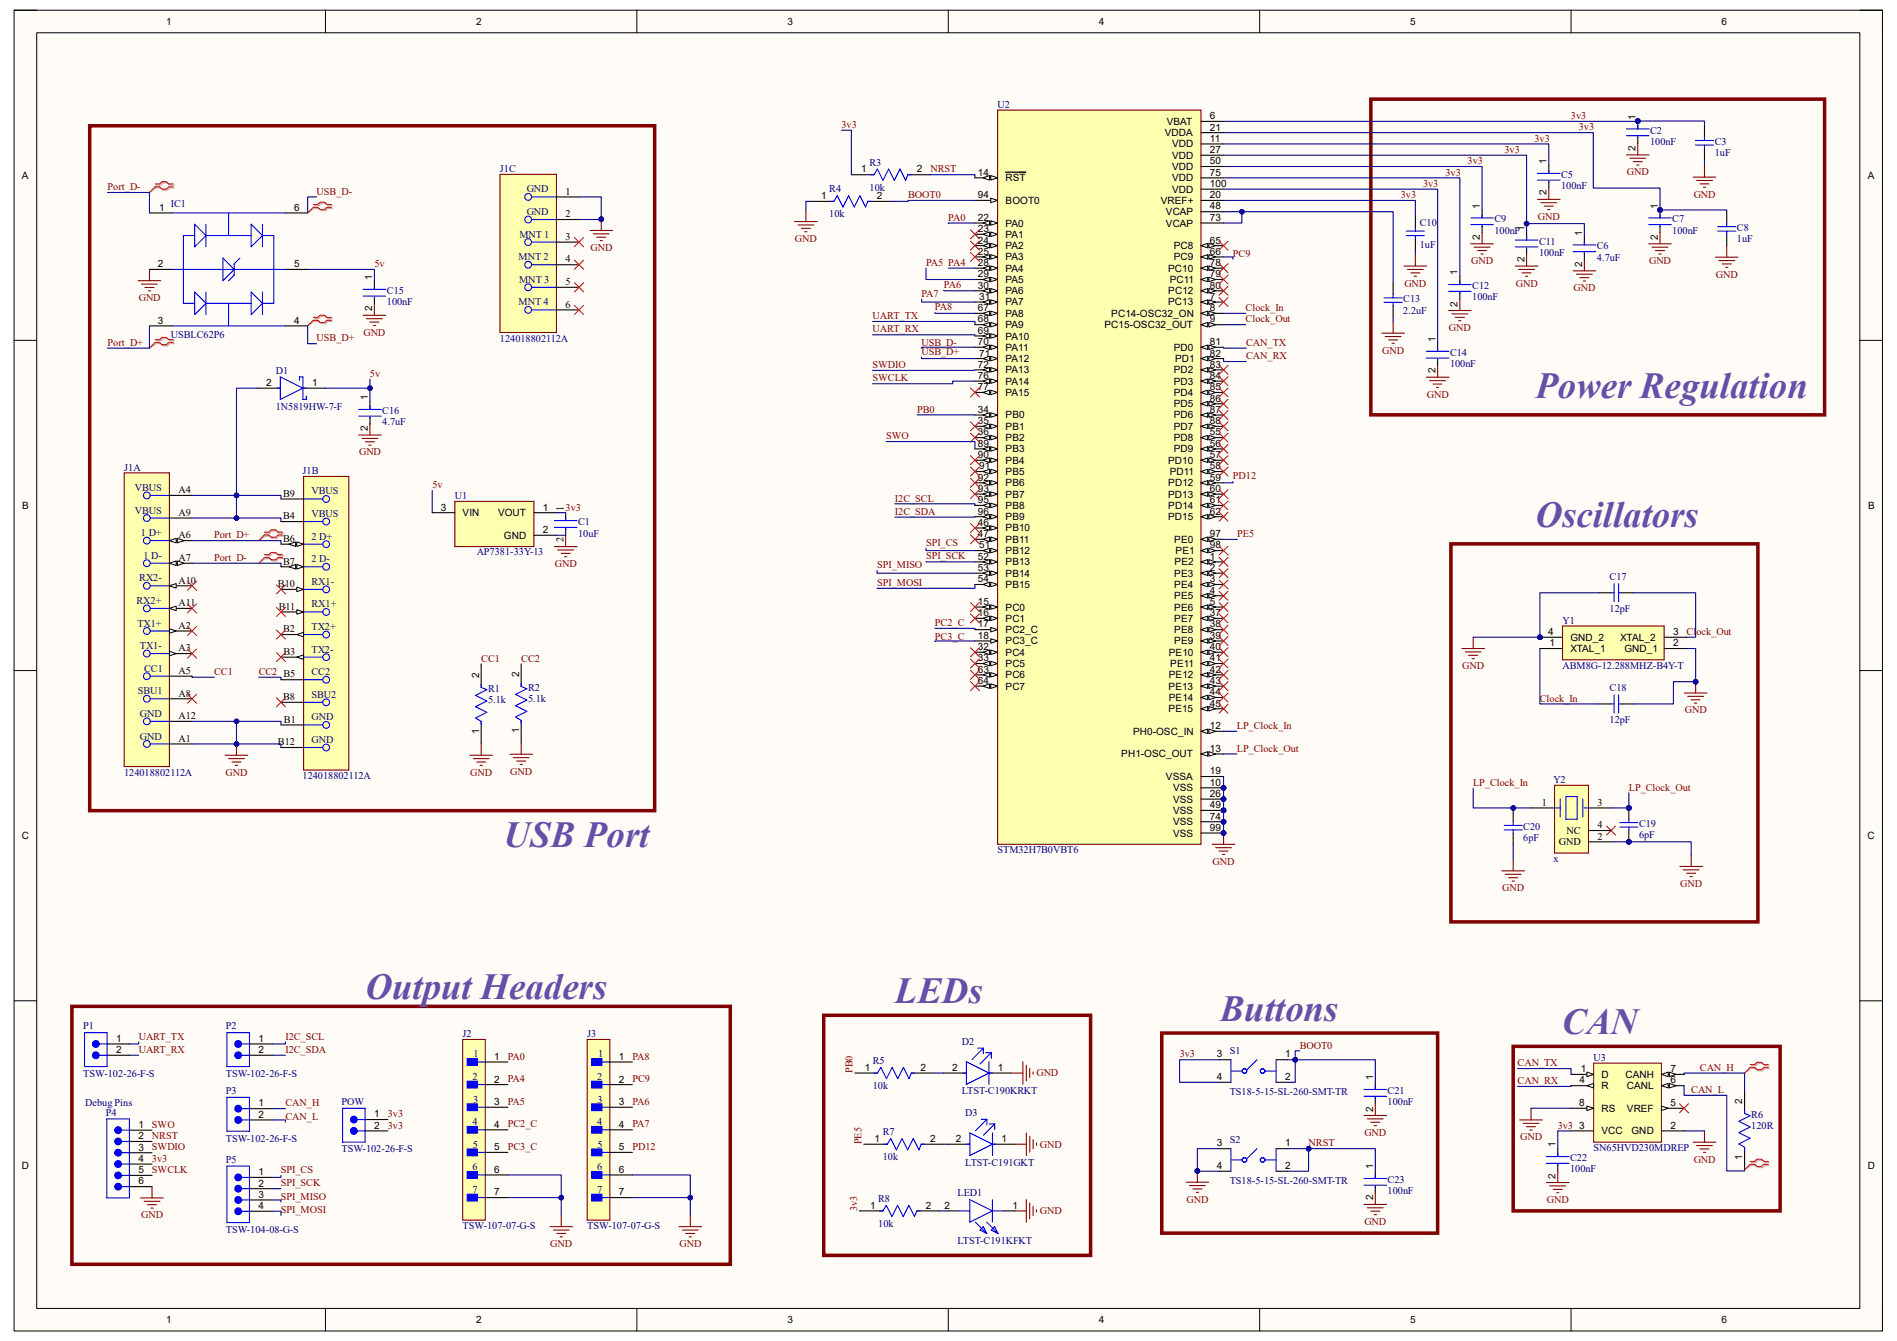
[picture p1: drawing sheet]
<svg xmlns="http://www.w3.org/2000/svg" width="297mm" height="210mm" viewBox="0 0 297 210" stroke-linecap="round" stroke-linejoin="round" font-family="sans-serif">
<defs><g id="words">
<g font-size="5.8" fill="#674ea7">
<text x="240.4" y="62.3">Power Regulation</text>
<text x="240.4" y="82.5">Oscillators</text>
<text x="78.8" y="132.7">USB Port</text>
<text x="57.2" y="156.4">Output Headers</text>
<text x="140.1" y="157.1">LEDs</text>
<text x="191" y="159.9">Buttons</text>
<text x="244.6" y="161.9">CAN</text>
</g>
<g font-size="1.6">
<text x="26" y="3.9">1</text>
<text x="74.5" y="3.9">2</text>
<text x="123.3" y="3.9">3</text>
<text x="172" y="3.9">4</text>
<text x="220.8" y="3.9">5</text>
<text x="269.5" y="3.9">6</text>
<text x="182.4" y="21.3">VDDA</text>
<text x="182.7" y="19.6">VBAT</text>
<text x="183.5" y="23.1">VDD</text>
<text x="189.4" y="18.7">6</text>
<text x="189.4" y="20.4">21</text>
<text x="189.4" y="22.2">11</text>
<text x="189.4" y="24">27</text>
<text x="256.1" y="23.6" transform="rotate(-90 256.1 23.6)">2</text>
<text x="256.1" y="18.8" transform="rotate(-90 256.1 18.8)">1</text>
<text x="3.4" y="28">A</text>
<text x="134.8" y="27">1</text>
<text x="143.6" y="27">2</text>
<text x="153.1" y="27.5">14</text>
<text x="157.4" y="28.4">RST</text>
<text x="183.5" y="24.8">VDD</text>
<text x="183.5" y="26.6">VDD</text>
<text x="183.5" y="28.4">VDD</text>
<text x="189.4" y="25.7">50</text>
<text x="189.4" y="27.5">75</text>
<text x="189.4" y="29.3">100</text>
<text x="242.1" y="25.7" transform="rotate(-90 242.1 25.7)">1</text>
<text x="292.4" y="28">A</text>
<text x="24.9" y="33">1</text>
<text x="46.1" y="33">6</text>
<text x="88.5" y="30.5">1</text>
<text x="88.5" y="34">2</text>
<text x="128.6" y="31.2">1</text>
<text x="137.3" y="31.2">2</text>
<text x="153.1" y="31">94</text>
<text x="153.1" y="34.6">22</text>
<text x="157.4" y="31.9">BOOT0</text>
<text x="157.4" y="35.5">PA0</text>
<text x="181.7" y="31.9">VREF+</text>
<text x="182.5" y="33.7">VCAP</text>
<text x="182.5" y="35.5">VCAP</text>
<text x="183.5" y="30.2">VDD</text>
<text x="189.4" y="31">20</text>
<text x="189.4" y="32.8">48</text>
<text x="189.4" y="34.6">73</text>
<text x="231.7" y="32.7" transform="rotate(-90 231.7 32.7)">1</text>
<text x="242.1" y="30.6" transform="rotate(-90 242.1 30.6)">2</text>
<text x="259.5" y="32.7" transform="rotate(-90 259.5 32.7)">1</text>
<text x="24.7" y="41.9">2</text>
<text x="46.1" y="41.9">5</text>
<text x="88.5" y="37.6">3</text>
<text x="88.5" y="41.1">4</text>
<text x="153.1" y="36.4">23</text>
<text x="153.1" y="38.1">24</text>
<text x="153.1" y="39.9">25</text>
<text x="153.1" y="41.7">28</text>
<text x="157.4" y="37.3">PA1</text>
<text x="157.4" y="39">PA2</text>
<text x="157.4" y="40.8">PA3</text>
<text x="183.8" y="39">PC8</text>
<text x="183.8" y="40.8">PC9</text>
<text x="189.4" y="38.1">65</text>
<text x="189.4" y="39.9">66</text>
<text x="189.4" y="41.7">78</text>
<text x="231.7" y="37.6" transform="rotate(-90 231.7 37.6)">2</text>
<text x="238.7" y="41.1" transform="rotate(-90 238.7 41.1)">2</text>
<text x="238.7" y="36.2" transform="rotate(-90 238.7 36.2)">1</text>
<text x="247.7" y="41.8" transform="rotate(-90 247.7 41.8)">2</text>
<text x="247.7" y="36.9" transform="rotate(-90 247.7 36.9)">1</text>
<text x="259.5" y="37.6" transform="rotate(-90 259.5 37.6)">2</text>
<text x="58.3" y="43.9" transform="rotate(-90 58.3 43.9)">1</text>
<text x="88.5" y="44.7">5</text>
<text x="153.1" y="43.4">29</text>
<text x="153.1" y="45.2">30</text>
<text x="153.3" y="47">31</text>
<text x="157.4" y="42.5">PA4</text>
<text x="157.4" y="44.3">PA5</text>
<text x="157.4" y="46.1">PA6</text>
<text x="157.4" y="47.8">PA7</text>
<text x="182.9" y="42.5">PC10</text>
<text x="182.9" y="47.8">PC13</text>
<text x="182.9" y="46.1">PC12</text>
<text x="183.1" y="44.3">PC11</text>
<text x="189.4" y="43.4">79</text>
<text x="189.4" y="45.2">80</text>
<text x="189.4" y="47">7</text>
<text x="228.2" y="43.1" transform="rotate(-90 228.2 43.1)">1</text>
<text x="24.7" y="50.7">3</text>
<text x="46.1" y="50.7">4</text>
<text x="58.3" y="48.8" transform="rotate(-90 58.3 48.8)">2</text>
<text x="88.5" y="48.2">6</text>
<text x="153.1" y="48.7">67</text>
<text x="153.1" y="50.5">68</text>
<text x="153.1" y="52.3">69</text>
<text x="157.4" y="49.6">PA8</text>
<text x="157.4" y="51.4">PA9</text>
<text x="157.4" y="53.2">PA10</text>
<text x="172.9" y="51.4">PC15-OSC32_OUT</text>
<text x="174" y="49.6">PC14-OSC32_ON</text>
<text x="189.4" y="48.7">8</text>
<text x="189.4" y="50.5">9</text>
<text x="224.7" y="53.6" transform="rotate(-90 224.7 53.6)">1</text>
<text x="228.2" y="48" transform="rotate(-90 228.2 48)">2</text>
<text x="153.1" y="54.1">70</text>
<text x="153.1" y="57.6">72</text>
<text x="153.1" y="59.4">76</text>
<text x="153.3" y="55.8">71</text>
<text x="157.4" y="54.9">PA11</text>
<text x="157.4" y="56.7">PA12</text>
<text x="157.4" y="58.5">PA13</text>
<text x="183.8" y="54.9">PD0</text>
<text x="183.8" y="58.5">PD2</text>
<text x="184" y="56.7">PD1</text>
<text x="189.4" y="54.1">81</text>
<text x="189.4" y="55.8">82</text>
<text x="189.4" y="57.6">83</text>
<text x="189.4" y="59.4">84</text>
<text x="224.7" y="58.5" transform="rotate(-90 224.7 58.5)">2</text>
<text x="41.7" y="60.5">2</text>
<text x="48.9" y="60.5">1</text>
<text x="57.6" y="62.7" transform="rotate(-90 57.6 62.7)">1</text>
<text x="153.1" y="61.1">77</text>
<text x="153.1" y="64.6">34</text>
<text x="157.4" y="60.2">PA14</text>
<text x="157.4" y="62">PA15</text>
<text x="157.4" y="65.5">PB0</text>
<text x="183.8" y="60.2">PD3</text>
<text x="183.8" y="62">PD4</text>
<text x="183.8" y="63.8">PD5</text>
<text x="183.8" y="65.5">PD6</text>
<text x="189.4" y="61.1">85</text>
<text x="189.4" y="62.9">86</text>
<text x="189.4" y="64.6">87</text>
<text x="57.6" y="67.6" transform="rotate(-90 57.6 67.6)">2</text>
<text x="153.1" y="66.4">35</text>
<text x="153.1" y="68.2">36</text>
<text x="153.1" y="70">89</text>
<text x="153.1" y="71.8">90</text>
<text x="157.4" y="67.3">PB1</text>
<text x="157.4" y="69.1">PB2</text>
<text x="157.4" y="70.9">PB3</text>
<text x="183.8" y="67.3">PD7</text>
<text x="183.8" y="69.1">PD8</text>
<text x="183.8" y="70.9">PD9</text>
<text x="189.4" y="66.4">88</text>
<text x="189.4" y="68.2">55</text>
<text x="189.4" y="70">56</text>
<text x="189.4" y="71.8">57</text>
<text x="27.9" y="77.3">A4</text>
<text x="44.3" y="77.8">B9</text>
<text x="153.1" y="75.3">92</text>
<text x="153.1" y="77">93</text>
<text x="153.3" y="73.5">91</text>
<text x="157.4" y="72.6">PB4</text>
<text x="157.4" y="74.4">PB5</text>
<text x="157.4" y="76.2">PB6</text>
<text x="157.4" y="77.9">PB7</text>
<text x="182.9" y="72.6">PD10</text>
<text x="182.9" y="77.9">PD13</text>
<text x="182.9" y="76.2">PD12</text>
<text x="183.1" y="74.4">PD11</text>
<text x="189.4" y="73.5">58</text>
<text x="189.4" y="75.3">59</text>
<text x="189.4" y="77">60</text>
<text x="3.5" y="79.7">B</text>
<text x="27.9" y="80.8">A9</text>
<text x="44.3" y="81.3">B4</text>
<text x="69" y="80">3</text>
<text x="72.4" y="80.9">VIN</text>
<text x="78" y="80.9">VOUT</text>
<text x="85" y="80">1</text>
<text x="85" y="83.5">2</text>
<text x="88.2" y="80.1" transform="rotate(-90 88.2 80.1)">1</text>
<text x="153.1" y="78.8">95</text>
<text x="153.1" y="80.6">96</text>
<text x="153.1" y="82.3">46</text>
<text x="157.4" y="79.7">PB8</text>
<text x="157.4" y="81.4">PB9</text>
<text x="157.4" y="83.2">PB10</text>
<text x="182.9" y="81.4">PD15</text>
<text x="182.9" y="79.7">PD14</text>
<text x="189.4" y="78.8">61</text>
<text x="189.4" y="80.6">62</text>
<text x="292.5" y="79.7">B</text>
<text x="27.9" y="84.3">A6</text>
<text x="27.9" y="87.8">A7</text>
<text x="44.3" y="84.9">B6</text>
<text x="44.3" y="88.4">B7</text>
<text x="78.9" y="84.4">GND</text>
<text x="88.2" y="84.9" transform="rotate(-90 88.2 84.9)">2</text>
<text x="153.1" y="84.1">47</text>
<text x="153.1" y="87.7">52</text>
<text x="153.1" y="89.4">53</text>
<text x="153.3" y="85.9">51</text>
<text x="157.4" y="85">PB11</text>
<text x="157.4" y="86.8">PB12</text>
<text x="157.4" y="88.6">PB13</text>
<text x="183.9" y="85">PE0</text>
<text x="183.9" y="88.6">PE2</text>
<text x="184.1" y="86.8">PE1</text>
<text x="189.4" y="84.1">97</text>
<text x="189.4" y="85.9">98</text>
<text x="189.4" y="87.7">1</text>
<text x="189.4" y="89.4">2</text>
<text x="27.9" y="91.4">A10</text>
<text x="27.9" y="95">A11</text>
<text x="43.5" y="91.9">B10</text>
<text x="43.6" y="95.5">B11</text>
<text x="153.1" y="91.2">54</text>
<text x="153.1" y="94.7">15</text>
<text x="157.4" y="90.3">PB14</text>
<text x="157.4" y="92.1">PB15</text>
<text x="157.4" y="95.6">PC0</text>
<text x="183.9" y="90.3">PE3</text>
<text x="183.9" y="92.1">PE4</text>
<text x="183.9" y="93.9">PE5</text>
<text x="183.9" y="95.6">PE6</text>
<text x="189.4" y="91.2">3</text>
<text x="189.4" y="93">4</text>
<text x="189.4" y="94.7">5</text>
<text x="27.9" y="98.5">A2</text>
<text x="44.3" y="99">B2</text>
<text x="153.1" y="96.5">16</text>
<text x="153.1" y="98.3">17</text>
<text x="153.1" y="100">18</text>
<text x="153.1" y="101.8">32</text>
<text x="157.4" y="97.4">PC1</text>
<text x="157.4" y="99.1">PC2_C</text>
<text x="157.4" y="100.9">PC3_C</text>
<text x="183.9" y="97.4">PE7</text>
<text x="183.9" y="99.1">PE8</text>
<text x="183.9" y="100.9">PE9</text>
<text x="189.4" y="96.5">37</text>
<text x="189.4" y="98.3">38</text>
<text x="189.4" y="100">39</text>
<text x="189.4" y="101.8">40</text>
<text x="242.4" y="99.4">4</text>
<text x="242.6" y="101.2">1</text>
<text x="245.9" y="100.3">GND_2</text>
<text x="253.7" y="100.3">XTAL_2</text>
<text x="262" y="101.2">2</text>
<text x="262" y="99.4">3</text>
<text x="27.9" y="102">A3</text>
<text x="27.9" y="105.5">A5</text>
<text x="44.4" y="102.6">B3</text>
<text x="75" y="106.3" transform="rotate(-90 75 106.3)">2</text>
<text x="81.3" y="106.1" transform="rotate(-90 81.3 106.1)">2</text>
<text x="153.1" y="103.6">33</text>
<text x="153.1" y="105.4">63</text>
<text x="153.1" y="107.1">64</text>
<text x="157.4" y="102.7">PC4</text>
<text x="157.4" y="104.5">PC5</text>
<text x="157.4" y="106.2">PC6</text>
<text x="157.4" y="108">PC7</text>
<text x="183" y="108">PE13</text>
<text x="183" y="102.7">PE10</text>
<text x="183" y="106.2">PE12</text>
<text x="183.2" y="104.5">PE11</text>
<text x="189.4" y="103.6">41</text>
<text x="189.4" y="105.4">42</text>
<text x="189.4" y="107.1">43</text>
<text x="245.9" y="102.1">XTAL_1</text>
<text x="254.3" y="102.1">GND_1</text>
<text x="27.9" y="109.1">A8</text>
<text x="27.9" y="112.6">A12</text>
<text x="44.3" y="109.6">B8</text>
<text x="44.4" y="113.2">B1</text>
<text x="183" y="111.5">PE15</text>
<text x="183" y="109.8">PE14</text>
<text x="189.4" y="108.9">44</text>
<text x="189.4" y="110.7">45</text>
<text x="27.9" y="116.2">A1</text>
<text x="43.5" y="116.7">B12</text>
<text x="75" y="115" transform="rotate(-90 75 115)">1</text>
<text x="81.3" y="114.8" transform="rotate(-90 81.3 114.8)">1</text>
<text x="175.6" y="118.6">PH1-OSC_OUT</text>
<text x="177.4" y="115.1">PH0-OSC_IN</text>
<text x="189.4" y="114.2">12</text>
<text x="189.4" y="117.7">13</text>
<text x="182.5" y="122.2">VSSA</text>
<text x="183.7" y="123.9">VSS</text>
<text x="183.7" y="125.7">VSS</text>
<text x="189.4" y="121.3">19</text>
<text x="189.4" y="123">10</text>
<text x="189.4" y="124.8">26</text>
<text x="3.4" y="131.4">C</text>
<text x="183.7" y="127.5">VSS</text>
<text x="183.7" y="129.2">VSS</text>
<text x="183.7" y="131">VSS</text>
<text x="189.4" y="126.6">49</text>
<text x="189.4" y="128.4">74</text>
<text x="189.4" y="130.1">99</text>
<text x="241.4" y="126.2">1</text>
<text x="245.3" y="130.6">NC</text>
<text x="250.1" y="131.5">2</text>
<text x="250.1" y="126.2">3</text>
<text x="250.1" y="129.7">4</text>
<text x="292.4" y="131.4">C</text>
<text x="244.1" y="132.4">GND</text>
<text x="18.2" y="164.9">2</text>
<text x="18.2" y="163.2">1</text>
<text x="40.5" y="164.9">2</text>
<text x="40.5" y="163.2">1</text>
<text x="77.4" y="166">1</text>
<text x="96.9" y="166">1</text>
<text x="135.4" y="167.7">1</text>
<text x="144.1" y="167.7">2</text>
<text x="149.1" y="167.7">2</text>
<text x="156.3" y="167.7">1</text>
<text x="190.5" y="165.6">3</text>
<text x="201.2" y="165.6">1</text>
<text x="247.5" y="167.9">1</text>
<text x="261.5" y="167.9">7</text>
<text x="40.5" y="173.3">1</text>
<text x="77.4" y="169.5">2</text>
<text x="77.4" y="173.1">3</text>
<text x="96.9" y="169.5">2</text>
<text x="96.9" y="173.1">3</text>
<text x="190.5" y="169.2">4</text>
<text x="201.2" y="169.2">2</text>
<text x="215" y="169.2" transform="rotate(-90 215 169.2)">1</text>
<text x="247.3" y="173.2">8</text>
<text x="247.3" y="169.7">4</text>
<text x="250.7" y="168.8">D</text>
<text x="250.7" y="170.6">R</text>
<text x="254.5" y="168.8">CANH</text>
<text x="254.7" y="170.6">CANL</text>
<text x="261.5" y="173.2">5</text>
<text x="261.5" y="169.7">6</text>
<text x="272.8" y="173" transform="rotate(-90 272.8 173)">2</text>
<text x="21.7" y="176.7">1</text>
<text x="21.7" y="178.4">2</text>
<text x="40.5" y="175">2</text>
<text x="58.6" y="176.8">2</text>
<text x="58.6" y="175">1</text>
<text x="77.4" y="176.6">4</text>
<text x="96.9" y="176.6">4</text>
<text x="136.9" y="178.9">1</text>
<text x="145.6" y="178.9">2</text>
<text x="149.6" y="178.9">2</text>
<text x="156.8" y="178.9">1</text>
<text x="190.5" y="179.5">3</text>
<text x="201.2" y="179.5">1</text>
<text x="215" y="174.1" transform="rotate(-90 215 174.1)">2</text>
<text x="243.5" y="179.7" transform="rotate(-90 243.5 179.7)">1</text>
<text x="247.3" y="176.8">3</text>
<text x="250.7" y="177.7">VCC</text>
<text x="250.7" y="174.1">RS</text>
<text x="254.7" y="174.1">VREF</text>
<text x="255.4" y="177.7">GND</text>
<text x="261.5" y="176.8">2</text>
<text x="3.4" y="183.1">D</text>
<text x="21.7" y="180.2">3</text>
<text x="21.7" y="181.9">4</text>
<text x="21.7" y="183.7">5</text>
<text x="21.7" y="185.5">6</text>
<text x="40.5" y="184.1">1</text>
<text x="40.5" y="185.8">2</text>
<text x="77.4" y="180.1">5</text>
<text x="77.4" y="183.7">6</text>
<text x="96.9" y="180.1">5</text>
<text x="96.9" y="183.7">6</text>
<text x="190.5" y="183.1">4</text>
<text x="201.2" y="183.1">2</text>
<text x="215" y="183.1" transform="rotate(-90 215 183.1)">1</text>
<text x="243.5" y="184.6" transform="rotate(-90 243.5 184.6)">2</text>
<text x="272.8" y="181.7" transform="rotate(-90 272.8 181.7)">1</text>
<text x="292.4" y="183.1">D</text>
<text x="40.5" y="187.6">3</text>
<text x="40.5" y="189.4">4</text>
<text x="77.4" y="187.2">7</text>
<text x="96.9" y="187.2">7</text>
<text x="136.2" y="189.3">1</text>
<text x="144.9" y="189.3">2</text>
<text x="147.9" y="189.3">2</text>
<text x="158.5" y="189.3">1</text>
<text x="215" y="188" transform="rotate(-90 215 188)">2</text>
<text x="26" y="207.2">1</text>
<text x="74.5" y="207.2">2</text>
<text x="123.3" y="207.2">3</text>
<text x="172" y="207.2">4</text>
<text x="220.8" y="207.2">5</text>
<text x="269.5" y="207.2">6</text>
</g>
<g font-size="1.6" fill="#000080">
<text x="156.2" y="16.9">U2</text>
<text x="258.4" y="20.9">C2</text>
<text x="258.4" y="22.6">100nF</text>
<text x="268.5" y="22.7">C3</text>
<text x="78.3" y="27">J1C</text>
<text x="136.1" y="26">R3</text>
<text x="136.1" y="29.8">10k</text>
<text x="244.4" y="27.9">C5</text>
<text x="244.4" y="29.6">100nF</text>
<text x="268.5" y="24.5">1uF</text>
<text x="26.8" y="32.5">IC1</text>
<text x="82.5" y="30.1">GND</text>
<text x="82.5" y="33.7">GND</text>
<text x="129.8" y="30.1">R4</text>
<text x="129.8" y="34">10k</text>
<text x="222.3" y="35.4">C10</text>
<text x="234" y="34.8">C9</text>
<text x="261.8" y="34.8">C7</text>
<text x="81.2" y="40.8">MNT 2</text>
<text x="81.3" y="37.2">MNT 1</text>
<text x="222.3" y="38.9">1uF</text>
<text x="234" y="36.6">100nF</text>
<text x="241" y="38.3">C11</text>
<text x="241" y="40.1">100nF</text>
<text x="250" y="39.1">C6</text>
<text x="250" y="40.9">4.7uF</text>
<text x="261.8" y="36.6">100nF</text>
<text x="271.9" y="36.2">C8</text>
<text x="271.9" y="38">1uF</text>
<text x="60.6" y="46">C15</text>
<text x="60.6" y="47.8">100nF</text>
<text x="81.2" y="47.8">MNT 4</text>
<text x="81.3" y="44.3">MNT 3</text>
<text x="219.7" y="47.4">C13</text>
<text x="230.5" y="45.3">C12</text>
<text x="230.5" y="47">100nF</text>
<text x="26.8" y="53">USBLC62P6</text>
<text x="78.3" y="53.5">124018802112A</text>
<text x="219.7" y="49.1">2.2uF</text>
<text x="43.2" y="58.5">D1</text>
<text x="227" y="55.7">C14</text>
<text x="227" y="57.5">100nF</text>
<text x="43.2" y="64.2">1N5819HW-7-F</text>
<text x="59.9" y="64.9">C16</text>
<text x="59.9" y="66.6">4.7uF</text>
<text x="19.4" y="73.7">J1A</text>
<text x="21.1" y="76.9">VBUS</text>
<text x="47.4" y="74.3">J1B</text>
<text x="48.8" y="77.4">VBUS</text>
<text x="21.1" y="80.4">VBUS</text>
<text x="22.1" y="83.9">1 D+</text>
<text x="48.8" y="81">VBUS</text>
<text x="71.2" y="78.2">U1</text>
<text x="90.5" y="82.3">C1</text>
<text x="22.5" y="87.5">1 D-</text>
<text x="48.8" y="84.5">2 D+</text>
<text x="48.8" y="88.1">2 D-</text>
<text x="74.6" y="86.9">AP7381-33Y-13</text>
<text x="90.5" y="84">10uF</text>
<text x="21.4" y="94.6">RX2+</text>
<text x="21.8" y="91.1">RX2-</text>
<text x="48.8" y="91.6">RX1-</text>
<text x="48.8" y="95.1">RX1+</text>
<text x="252" y="90.9">C17</text>
<text x="252" y="95.8">12pF</text>
<text x="21.5" y="98.1">TX1+</text>
<text x="21.9" y="101.6">TX1-</text>
<text x="48.8" y="98.7">TX2+</text>
<text x="244.6" y="97.7">Y1</text>
<text x="22.6" y="105.2">CC1</text>
<text x="48.8" y="102.2">TX2-</text>
<text x="48.8" y="105.7">CC2</text>
<text x="244.6" y="104.8">ABM8G-12.288MHZ-B4Y-T</text>
<text x="21.6" y="108.8">SBU1</text>
<text x="21.9" y="112.3">GND</text>
<text x="48.8" y="112.8">GND</text>
<text x="48.8" y="109.3">SBU2</text>
<text x="76.4" y="108.4">R1</text>
<text x="76.4" y="110.2">5.1k</text>
<text x="82.7" y="108.2">R2</text>
<text x="82.7" y="110">5.1k</text>
<text x="252" y="108.3">C18</text>
<text x="252" y="113.2">12pF</text>
<text x="21.9" y="115.8">GND</text>
<text x="48.8" y="116.4">GND</text>
<text x="19.4" y="121.5">124018802112A</text>
<text x="47.4" y="122">124018802112A</text>
<text x="243.2" y="122.6">Y2</text>
<text x="238.5" y="130">C20</text>
<text x="238.5" y="131.7">6pF</text>
<text x="256.6" y="129.5">C19</text>
<text x="256.6" y="131.3">6pF</text>
<text x="156.2" y="133.6">STM32H7B0VBT6</text>
<text x="243.2" y="135">x</text>
<text x="13" y="161.2">P1</text>
<text x="35.3" y="161.2">P2</text>
<text x="72.4" y="162.4">J2</text>
<text x="74.1" y="165.6">1</text>
<text x="91.9" y="162.4">J3</text>
<text x="93.6" y="165.6">1</text>
<text x="136.7" y="166.6">R5</text>
<text x="150.6" y="163.6">D2</text>
<text x="192.5" y="165.1">S1</text>
<text x="249.5" y="166.2">U3</text>
<text x="13" y="168.6">TSW-102-26-F-S</text>
<text x="13.3" y="173.3">Debug Pins</text>
<text x="35.3" y="168.6">TSW-102-26-F-S</text>
<text x="35.3" y="171.3">P3</text>
<text x="53.5" y="173.1">POW</text>
<text x="74" y="169.2">2</text>
<text x="74.1" y="172.7">3</text>
<text x="93.5" y="169.2">2</text>
<text x="93.6" y="172.7">3</text>
<text x="136.7" y="170.5">10k</text>
<text x="150.6" y="171.4">LTST-C190KRKT</text>
<text x="192.5" y="171.4">TS18-5-15-SL-260-SMT-TR</text>
<text x="217.3" y="171.3">C21</text>
<text x="217.3" y="173.1">100nF</text>
<text x="16.6" y="174.7">P4</text>
<text x="35.3" y="178.8">TSW-102-26-F-S</text>
<text x="74" y="176.2">4</text>
<text x="74" y="179.8">5</text>
<text x="93.5" y="176.2">4</text>
<text x="93.6" y="179.8">5</text>
<text x="138.2" y="177.8">R7</text>
<text x="151.1" y="174.8">D3</text>
<text x="192.5" y="179">S2</text>
<text x="274.2" y="175.1">R6</text>
<text x="274.2" y="176.9">120R</text>
<text x="35.3" y="182.1">P5</text>
<text x="53.5" y="180.5">TSW-102-26-F-S</text>
<text x="74" y="183.3">6</text>
<text x="93.5" y="183.3">6</text>
<text x="138.2" y="181.7">10k</text>
<text x="151.1" y="182.6">LTST-C191GKT</text>
<text x="192.5" y="185.4">TS18-5-15-SL-260-SMT-TR</text>
<text x="217.3" y="185.3">C23</text>
<text x="245.8" y="181.9">C22</text>
<text x="245.8" y="183.6">100nF</text>
<text x="249.5" y="180.3">SN65HVD230MDREP</text>
<text x="74" y="186.9">7</text>
<text x="93.5" y="186.9">7</text>
<text x="137.5" y="188.2">R8</text>
<text x="149.9" y="187.4">LED1</text>
<text x="217.3" y="187">100nF</text>
<text x="35.3" y="193.1">TSW-104-08-G-S</text>
<text x="72.4" y="192.5">TSW-107-07-G-S</text>
<text x="91.9" y="192.5">TSW-107-07-G-S</text>
<text x="137.5" y="192.1">10k</text>
<text x="149.9" y="194.8">LTST-C191KFKT</text>
</g>
<g font-size="1.6" fill="#800000">
<text x="131.7" y="20.1">3v3</text>
<text x="235.5" y="24">3v3</text>
<text x="240.2" y="22.2">3v3</text>
<text x="246" y="18.7">3v3</text>
<text x="247.2" y="20.4">3v3</text>
<text x="16.8" y="29.8">Port_D-</text>
<text x="145.7" y="27">NRST</text>
<text x="222.8" y="29.3">3v3</text>
<text x="226.3" y="27.5">3v3</text>
<text x="229.8" y="25.7">3v3</text>
<text x="254.7" y="27.4">GND</text>
<text x="49.6" y="30.5">USB_D-</text>
<text x="142.2" y="31">BOOT0</text>
<text x="148.5" y="34.7">PA0</text>
<text x="219.3" y="31">3v3</text>
<text x="240.8" y="34.4">GND</text>
<text x="265.2" y="30.9">GND</text>
<text x="58.6" y="41.9">5v</text>
<text x="92.5" y="39.3">GND</text>
<text x="124.5" y="37.9">GND</text>
<text x="145" y="41.7">PA5 PA4</text>
<text x="193" y="40.3">PC9</text>
<text x="230.3" y="41.4">GND</text>
<text x="258.2" y="41.4">GND</text>
<text x="21.7" y="47.2">GND</text>
<text x="144.3" y="46.5">PA7</text>
<text x="147.8" y="45.1">PA6</text>
<text x="219.9" y="44.9">GND</text>
<text x="237.3" y="44.9">GND</text>
<text x="246.4" y="45.6">GND</text>
<text x="268.6" y="43.5">GND</text>
<text x="49.6" y="53.5">USB_D+</text>
<text x="56.9" y="52.6">GND</text>
<text x="136.6" y="50">UART_TX</text>
<text x="136.6" y="52.1">UART_RX</text>
<text x="146.4" y="48.6">PA8</text>
<text x="195" y="48.7">Clock_In</text>
<text x="195" y="50.5">Clock_Out</text>
<text x="226.9" y="51.8">GND</text>
<text x="16.8" y="54.2">Port_D+</text>
<text x="57.9" y="59.1">5v</text>
<text x="136.6" y="57.7">SWDIO</text>
<text x="136.6" y="59.7">SWCLK</text>
<text x="144.3" y="54.2">USB_D-</text>
<text x="144.3" y="55.6">USB_D+</text>
<text x="195.1" y="54.2">CAN_TX</text>
<text x="195.1" y="56.3">CAN_RX</text>
<text x="216.4" y="55.4">GND</text>
<text x="143.6" y="64.6">PB0</text>
<text x="223.4" y="62.3">GND</text>
<text x="56.2" y="71.3">GND</text>
<text x="138.7" y="68.8">SWO</text>
<text x="67.7" y="76.5">5v</text>
<text x="193" y="75.1">PD12</text>
<text x="88.6" y="80">3v3</text>
<text x="140.1" y="78.6">I2C_SCL</text>
<text x="140.1" y="80.6">I2C_SDA</text>
<text x="33.5" y="84.3">Port_D+</text>
<text x="33.5" y="87.8">Port_D-</text>
<text x="86.9" y="88.8">GND</text>
<text x="137.3" y="89">SPI_MISO</text>
<text x="145" y="85.5">SPI_CS</text>
<text x="145" y="87.6">SPI_SCK</text>
<text x="193.7" y="84.1">PE5</text>
<text x="137.3" y="91.8">SPI_MOSI</text>
<text x="146.4" y="98">PC2_C</text>
<text x="146.4" y="100.2">PC3_C</text>
<text x="264.1" y="99.4">Clock_Out</text>
<text x="33.5" y="105.7">CC1</text>
<text x="40.5" y="105.7">CC2 B5</text>
<text x="75.4" y="103.6">CC1</text>
<text x="81.6" y="103.6">CC2</text>
<text x="228.9" y="104.8">GND</text>
<text x="241.1" y="109.9">Clock_In</text>
<text x="263.8" y="111.7">GND</text>
<text x="193.6" y="114.2">LP_Clock_In</text>
<text x="193.6" y="117.7">LP_Clock_Out</text>
<text x="35.3" y="121.5">GND</text>
<text x="73.6" y="121.5">GND</text>
<text x="79.9" y="121.3">GND</text>
<text x="230.6" y="123.1">LP_Clock_In</text>
<text x="255" y="123.8">LP_Clock_Out</text>
<text x="189.9" y="135.4">GND</text>
<text x="235.2" y="139.6">GND</text>
<text x="263.1" y="138.9">GND</text>
<text x="21.7" y="162.8">UART_TX</text>
<text x="21.7" y="164.9">UART_RX</text>
<text x="44.7" y="162.8">I2C_SCL</text>
<text x="44.7" y="164.9">I2C_SDA</text>
<text x="79.5" y="166">PA0</text>
<text x="99" y="166">PA8</text>
<text x="184.7" y="165.6">3v3</text>
<text x="203.5" y="164.2">BOOT0</text>
<text x="237.6" y="167">CAN_TX</text>
<text x="266.1" y="167.7">CAN_H</text>
<text x="44.7" y="173.3">CAN_H</text>
<text x="79.5" y="169.5">PA4</text>
<text x="79.5" y="173.1">PA5</text>
<text x="99" y="169.5">PC9</text>
<text x="99" y="173.1">PA6</text>
<text x="133.5" y="168.1" transform="rotate(-90 133.5 168.1)">PB0</text>
<text x="162.3" y="168.6">GND</text>
<text x="237.6" y="169.8">CAN_RX</text>
<text x="264.8" y="171.2">CAN_L</text>
<text x="23.8" y="176.7">SWO</text>
<text x="23.8" y="178.4">NRST</text>
<text x="44.7" y="175.3">CAN_L</text>
<text x="60.7" y="175">3v3</text>
<text x="60.7" y="176.7">3v3</text>
<text x="79.5" y="176.6">PC2_C</text>
<text x="99" y="176.6">PA7</text>
<text x="134.9" y="179.2" transform="rotate(-90 134.9 179.2)">PE5</text>
<text x="162.8" y="179.7">GND</text>
<text x="204.9" y="179.5">NRST</text>
<text x="213.6" y="177.9">GND</text>
<text x="238" y="178.6">GND</text>
<text x="243.9" y="176.7">3v3</text>
<text x="23.8" y="180.2">SWDIO</text>
<text x="23.8" y="181.9">3v3</text>
<text x="23.8" y="183.7">SWCLK</text>
<text x="44" y="183.7">SPI_CS</text>
<text x="44" y="185.8">SPI_SCK</text>
<text x="79.5" y="180.1">PC3_C</text>
<text x="99" y="180.1">PD12</text>
<text x="265.2" y="182.1">GND</text>
<text x="22.1" y="190.8">GND</text>
<text x="44" y="187.9">SPI_MISO</text>
<text x="44" y="190">SPI_MOSI</text>
<text x="134.2" y="189.7" transform="rotate(-90 134.2 189.7)">3v3</text>
<text x="162.8" y="190.2">GND</text>
<text x="185.8" y="188.3">GND</text>
<text x="213.6" y="191.8">GND</text>
<text x="242.2" y="188.4">GND</text>
<text x="86.1" y="195.3">GND</text>
<text x="106.4" y="195.3">GND</text>
</g>
</g></defs>
<path d="M2.2 1.6h292.5v206.8h-292.5z" fill-rule="evenodd" fill="#fffcf8"/>
<path d="M2.2 1.6h292.5v206.8h-292.5z" fill="none" stroke="#000" stroke-width=".16"/>
<path d="M5.7 5.1h285.5v199.8h-285.5z" fill-rule="evenodd" fill="#fffcf8"/>
<g fill="none" stroke="#000" stroke-width=".16">
<path d="M2.2 1.6h3.5M5.7 5.1h285.5v199.8h-285.5zM51 1.6v3.5M99.7 1.6v3.5M148.5 1.6v3.5M197.2 1.6v3.5M246 1.6v3.5M291.2 1.6h3.5v3.5M2.2 53.3h3.5M291.2 53.3h3.5M2.2 105h3.5M291.2 105h3.5"/>
<path d="M2.2 156.7h3.5M291.2 156.7h3.5M51 204.9v3.5M99.7 204.9v3.5M148.5 204.9v3.5M197.2 204.9v3.5M246 204.9v3.5M294.7 204.9v3.5"/>
</g>
<circle cx="191.6" cy="123.4" r=".35" fill="#000080"/>
<circle cx="191.6" cy="123.4" r=".35" fill="none" stroke="#000080" stroke-width=".16"/>
<circle cx="191.6" cy="125.1" r=".35" fill="#000080"/>
<circle cx="191.6" cy="125.1" r=".35" fill="none" stroke="#000080" stroke-width=".16"/>
<circle cx="191.6" cy="126.9" r=".35" fill="#000080"/>
<circle cx="191.6" cy="126.9" r=".35" fill="none" stroke="#000080" stroke-width=".16"/>
<circle cx="191.6" cy="128.7" r=".35" fill="#000080"/>
<circle cx="191.6" cy="128.7" r=".35" fill="none" stroke="#000080" stroke-width=".16"/>
<circle cx="191.6" cy="130.5" r=".35" fill="#000080"/>
<circle cx="191.6" cy="130.5" r=".35" fill="none" stroke="#000080" stroke-width=".16"/>
<path d="M156.2 17.2h31.8v115h-31.8z" fill-rule="evenodd" fill="#ffffb0"/>
<path d="M156.2 17.2h31.8v115h-31.8z" fill="none" stroke="#800000" stroke-width=".17"/>
<path d="M152.6 27.9h3.6" fill="none" stroke="#000" stroke-width=".17"/>
<path d="M155.1 27.5l1.1 .4-1.1 .3z" fill="#f8fcff"/>
<path d="M155.1 27.5l1.1 .4-1.1 .3z" fill="none" stroke="#000" stroke-width=".16"/>
<path d="M153.9 27.9l1-.4v.7z" fill="#f8fcff"/>
<path d="M153.9 27.9l1-.4v.7z" fill="none" stroke="#000" stroke-width=".16"/>
<path d="M152.6 31.4h3.6M157.4 27h3.2" fill="none" stroke="#000" stroke-width=".17"/>
<path d="M155.1 31l1.1 .4-1.1 .3z" fill="#f8fcff"/>
<path d="M155.1 31l1.1 .4-1.1 .3z" fill="none" stroke="#000" stroke-width=".16"/>
<path d="M152.6 34.9h3.6" fill="none" stroke="#000" stroke-width=".17"/>
<path d="M155.1 34.6l1.1 .3-1.1 .4z" fill="#f8fcff"/>
<path d="M155.1 34.6l1.1 .3-1.1 .4z" fill="none" stroke="#000" stroke-width=".16"/>
<path d="M153.9 34.9l1-.3v.7z" fill="#f8fcff"/>
<path d="M153.9 34.9l1-.3v.7z" fill="none" stroke="#000" stroke-width=".16"/>
<path d="M152.6 36.7h3.6" fill="none" stroke="#000" stroke-width=".17"/>
<path d="M155.1 36.3l1.1 .4-1.1 .3z" fill="#f8fcff"/>
<path d="M155.1 36.3l1.1 .4-1.1 .3z" fill="none" stroke="#000" stroke-width=".16"/>
<path d="M153.9 36.7l1-.4v.7z" fill="#f8fcff"/>
<path d="M153.9 36.7l1-.4v.7z" fill="none" stroke="#000" stroke-width=".16"/>
<path d="M152.6 38.5h3.6" fill="none" stroke="#000" stroke-width=".17"/>
<path d="M155.1 38.1l1.1 .4-1.1 .3z" fill="#f8fcff"/>
<path d="M155.1 38.1l1.1 .4-1.1 .3z" fill="none" stroke="#000" stroke-width=".16"/>
<path d="M153.9 38.5l1-.4v.7z" fill="#f8fcff"/>
<path d="M153.9 38.5l1-.4v.7z" fill="none" stroke="#000" stroke-width=".16"/>
<path d="M152.6 40.2h3.6" fill="none" stroke="#000" stroke-width=".17"/>
<path d="M155.1 39.9l1.1 .3-1.1 .4z" fill="#f8fcff"/>
<path d="M155.1 39.9l1.1 .3-1.1 .4z" fill="none" stroke="#000" stroke-width=".16"/>
<path d="M153.9 40.2l1-.3v.7z" fill="#f8fcff"/>
<path d="M153.9 40.2l1-.3v.7z" fill="none" stroke="#000" stroke-width=".16"/>
<path d="M152.6 42h3.6" fill="none" stroke="#000" stroke-width=".17"/>
<path d="M155.1 41.6l1.1 .4-1.1 .4z" fill="#f8fcff"/>
<path d="M155.1 41.6l1.1 .4-1.1 .4z" fill="none" stroke="#000" stroke-width=".16"/>
<path d="M153.9 42l1-.4v.8z" fill="#f8fcff"/>
<path d="M153.9 42l1-.4v.8z" fill="none" stroke="#000" stroke-width=".16"/>
<path d="M152.6 43.8h3.6" fill="none" stroke="#000" stroke-width=".17"/>
<path d="M155.1 43.4l1.1 .4-1.1 .3z" fill="#f8fcff"/>
<path d="M155.1 43.4l1.1 .4-1.1 .3z" fill="none" stroke="#000" stroke-width=".16"/>
<path d="M153.9 43.8l1-.4v.7z" fill="#f8fcff"/>
<path d="M153.9 43.8l1-.4v.7z" fill="none" stroke="#000" stroke-width=".16"/>
<path d="M152.6 45.5h3.6" fill="none" stroke="#000" stroke-width=".17"/>
<path d="M155.1 45.2l1.1 .3-1.1 .4z" fill="#f8fcff"/>
<path d="M155.1 45.2l1.1 .3-1.1 .4z" fill="none" stroke="#000" stroke-width=".16"/>
<path d="M153.9 45.5l1-.3v.7z" fill="#f8fcff"/>
<path d="M153.9 45.5l1-.3v.7z" fill="none" stroke="#000" stroke-width=".16"/>
<path d="M152.6 47.3h3.6" fill="none" stroke="#000" stroke-width=".17"/>
<path d="M155.1 47l1.1 .3-1.1 .4z" fill="#f8fcff"/>
<path d="M155.1 47l1.1 .3-1.1 .4z" fill="none" stroke="#000" stroke-width=".16"/>
<path d="M153.9 47.3l1-.3v.7z" fill="#f8fcff"/>
<path d="M153.9 47.3l1-.3v.7z" fill="none" stroke="#000" stroke-width=".16"/>
<path d="M152.6 49.1h3.6" fill="none" stroke="#000" stroke-width=".17"/>
<path d="M155.1 48.7l1.1 .4-1.1 .3z" fill="#f8fcff"/>
<path d="M155.1 48.7l1.1 .4-1.1 .3z" fill="none" stroke="#000" stroke-width=".16"/>
<path d="M153.9 49.1l1-.4v.7z" fill="#f8fcff"/>
<path d="M153.9 49.1l1-.4v.7z" fill="none" stroke="#000" stroke-width=".16"/>
<path d="M152.6 50.8h3.6" fill="none" stroke="#000" stroke-width=".17"/>
<path d="M155.1 50.5l1.1 .3-1.1 .4z" fill="#f8fcff"/>
<path d="M155.1 50.5l1.1 .3-1.1 .4z" fill="none" stroke="#000" stroke-width=".16"/>
<path d="M153.9 50.8l1-.3v.7z" fill="#f8fcff"/>
<path d="M153.9 50.8l1-.3v.7z" fill="none" stroke="#000" stroke-width=".16"/>
<path d="M152.6 52.6h3.6" fill="none" stroke="#000" stroke-width=".17"/>
<path d="M155.1 52.3l1.1 .3-1.1 .4z" fill="#f8fcff"/>
<path d="M155.1 52.3l1.1 .3-1.1 .4z" fill="none" stroke="#000" stroke-width=".16"/>
<path d="M153.9 52.6l1-.3v.7z" fill="#f8fcff"/>
<path d="M153.9 52.6l1-.3v.7z" fill="none" stroke="#000" stroke-width=".16"/>
<path d="M152.6 54.4h3.6" fill="none" stroke="#000" stroke-width=".17"/>
<path d="M155.1 54l1.1 .4-1.1 .3z" fill="#f8fcff"/>
<path d="M155.1 54l1.1 .4-1.1 .3z" fill="none" stroke="#000" stroke-width=".16"/>
<path d="M153.9 54.4l1-.4v.7z" fill="#f8fcff"/>
<path d="M153.9 54.4l1-.4v.7z" fill="none" stroke="#000" stroke-width=".16"/>
<path d="M152.6 56.2h3.6" fill="none" stroke="#000" stroke-width=".17"/>
<path d="M155.1 55.8l1.1 .4-1.1 .3z" fill="#f8fcff"/>
<path d="M155.1 55.8l1.1 .4-1.1 .3z" fill="none" stroke="#000" stroke-width=".16"/>
<path d="M153.9 56.2l1-.4v.7z" fill="#f8fcff"/>
<path d="M153.9 56.2l1-.4v.7z" fill="none" stroke="#000" stroke-width=".16"/>
<path d="M152.6 57.9h3.6" fill="none" stroke="#000" stroke-width=".17"/>
<path d="M155.1 57.6l1.1 .3-1.1 .4z" fill="#f8fcff"/>
<path d="M155.1 57.6l1.1 .3-1.1 .4z" fill="none" stroke="#000" stroke-width=".16"/>
<path d="M153.9 57.9l1-.3v.7z" fill="#f8fcff"/>
<path d="M153.9 57.9l1-.3v.7z" fill="none" stroke="#000" stroke-width=".16"/>
<path d="M152.6 59.7h3.6" fill="none" stroke="#000" stroke-width=".17"/>
<path d="M155.1 59.3l1.1 .4-1.1 .3z" fill="#f8fcff"/>
<path d="M155.1 59.3l1.1 .4-1.1 .3z" fill="none" stroke="#000" stroke-width=".16"/>
<path d="M153.9 59.7l1-.4v.7z" fill="#f8fcff"/>
<path d="M153.9 59.7l1-.4v.7z" fill="none" stroke="#000" stroke-width=".16"/>
<path d="M152.6 61.5h3.6" fill="none" stroke="#000" stroke-width=".17"/>
<path d="M155.1 61.1l1.1 .4-1.1 .3z" fill="#f8fcff"/>
<path d="M155.1 61.1l1.1 .4-1.1 .3z" fill="none" stroke="#000" stroke-width=".16"/>
<path d="M153.9 61.5l1-.4v.7z" fill="#f8fcff"/>
<path d="M153.9 61.5l1-.4v.7z" fill="none" stroke="#000" stroke-width=".16"/>
<path d="M152.6 65h3.6" fill="none" stroke="#000" stroke-width=".17"/>
<path d="M155.1 64.6l1.1 .4-1.1 .4z" fill="#f8fcff"/>
<path d="M155.1 64.6l1.1 .4-1.1 .4z" fill="none" stroke="#000" stroke-width=".16"/>
<path d="M153.9 65l1-.4v.8z" fill="#f8fcff"/>
<path d="M153.9 65l1-.4v.8z" fill="none" stroke="#000" stroke-width=".16"/>
<path d="M152.6 66.8h3.6" fill="none" stroke="#000" stroke-width=".17"/>
<path d="M155.1 66.4l1.1 .4-1.1 .3z" fill="#f8fcff"/>
<path d="M155.1 66.4l1.1 .4-1.1 .3z" fill="none" stroke="#000" stroke-width=".16"/>
<path d="M153.9 66.8l1-.4v.7z" fill="#f8fcff"/>
<path d="M153.9 66.8l1-.4v.7z" fill="none" stroke="#000" stroke-width=".16"/>
<path d="M152.6 68.5h3.6" fill="none" stroke="#000" stroke-width=".17"/>
<path d="M155.1 68.2l1.1 .3-1.1 .4z" fill="#f8fcff"/>
<path d="M155.1 68.2l1.1 .3-1.1 .4z" fill="none" stroke="#000" stroke-width=".16"/>
<path d="M153.9 68.5l1-.3v.7z" fill="#f8fcff"/>
<path d="M153.9 68.5l1-.3v.7z" fill="none" stroke="#000" stroke-width=".16"/>
<path d="M152.6 70.3h3.6" fill="none" stroke="#000" stroke-width=".17"/>
<path d="M155.1 70l1.1 .3-1.1 .4z" fill="#f8fcff"/>
<path d="M155.1 70l1.1 .3-1.1 .4z" fill="none" stroke="#000" stroke-width=".16"/>
<path d="M153.9 70.3l1-.3v.7z" fill="#f8fcff"/>
<path d="M153.9 70.3l1-.3v.7z" fill="none" stroke="#000" stroke-width=".16"/>
<path d="M152.6 72.1h3.6" fill="none" stroke="#000" stroke-width=".17"/>
<path d="M155.1 71.7l1.1 .4-1.1 .3z" fill="#f8fcff"/>
<path d="M155.1 71.7l1.1 .4-1.1 .3z" fill="none" stroke="#000" stroke-width=".16"/>
<path d="M153.9 72.1l1-.4v.7z" fill="#f8fcff"/>
<path d="M153.9 72.1l1-.4v.7z" fill="none" stroke="#000" stroke-width=".16"/>
<path d="M152.6 73.8h3.6" fill="none" stroke="#000" stroke-width=".17"/>
<path d="M155.1 73.5l1.1 .3-1.1 .4z" fill="#f8fcff"/>
<path d="M155.1 73.5l1.1 .3-1.1 .4z" fill="none" stroke="#000" stroke-width=".16"/>
<path d="M153.9 73.8l1-.3v.7z" fill="#f8fcff"/>
<path d="M153.9 73.8l1-.3v.7z" fill="none" stroke="#000" stroke-width=".16"/>
<path d="M152.6 75.6h3.6" fill="none" stroke="#000" stroke-width=".17"/>
<path d="M155.1 75.3l1.1 .3-1.1 .4z" fill="#f8fcff"/>
<path d="M155.1 75.3l1.1 .3-1.1 .4z" fill="none" stroke="#000" stroke-width=".16"/>
<path d="M153.9 75.6l1-.3v.7z" fill="#f8fcff"/>
<path d="M153.9 75.6l1-.3v.7z" fill="none" stroke="#000" stroke-width=".16"/>
<path d="M152.6 77.4h3.6" fill="none" stroke="#000" stroke-width=".17"/>
<path d="M155.1 77l1.1 .4-1.1 .3z" fill="#f8fcff"/>
<path d="M155.1 77l1.1 .4-1.1 .3z" fill="none" stroke="#000" stroke-width=".16"/>
<path d="M153.9 77.4l1-.4v.7z" fill="#f8fcff"/>
<path d="M153.9 77.4l1-.4v.7z" fill="none" stroke="#000" stroke-width=".16"/>
<path d="M152.6 79.2h3.6" fill="none" stroke="#000" stroke-width=".17"/>
<path d="M155.1 78.8l1.1 .4-1.1 .3z" fill="#f8fcff"/>
<path d="M155.1 78.8l1.1 .4-1.1 .3z" fill="none" stroke="#000" stroke-width=".16"/>
<path d="M153.9 79.2l1-.4v.7z" fill="#f8fcff"/>
<path d="M153.9 79.2l1-.4v.7z" fill="none" stroke="#000" stroke-width=".16"/>
<path d="M152.6 80.9h3.6" fill="none" stroke="#000" stroke-width=".17"/>
<path d="M155.1 80.6l1.1 .3-1.1 .4z" fill="#f8fcff"/>
<path d="M155.1 80.6l1.1 .3-1.1 .4z" fill="none" stroke="#000" stroke-width=".16"/>
<path d="M153.9 80.9l1-.3v.7z" fill="#f8fcff"/>
<path d="M153.9 80.9l1-.3v.7z" fill="none" stroke="#000" stroke-width=".16"/>
<path d="M152.6 82.7h3.6" fill="none" stroke="#000" stroke-width=".17"/>
<path d="M155.1 82.3l1.1 .4-1.1 .3z" fill="#f8fcff"/>
<path d="M155.1 82.3l1.1 .4-1.1 .3z" fill="none" stroke="#000" stroke-width=".16"/>
<path d="M153.9 82.7l1-.4v.7z" fill="#f8fcff"/>
<path d="M153.9 82.7l1-.4v.7z" fill="none" stroke="#000" stroke-width=".16"/>
<path d="M152.6 84.5h3.6" fill="none" stroke="#000" stroke-width=".17"/>
<path d="M155.1 84.1l1.1 .4-1.1 .3z" fill="#f8fcff"/>
<path d="M155.1 84.1l1.1 .4-1.1 .3z" fill="none" stroke="#000" stroke-width=".16"/>
<path d="M153.9 84.5l1-.4v.7z" fill="#f8fcff"/>
<path d="M153.9 84.5l1-.4v.7z" fill="none" stroke="#000" stroke-width=".16"/>
<path d="M152.6 86.2h3.6" fill="none" stroke="#000" stroke-width=".17"/>
<path d="M155.1 85.9l1.1 .3-1.1 .4z" fill="#f8fcff"/>
<path d="M155.1 85.9l1.1 .3-1.1 .4z" fill="none" stroke="#000" stroke-width=".16"/>
<path d="M153.9 86.2l1-.3v.7z" fill="#f8fcff"/>
<path d="M153.9 86.2l1-.3v.7z" fill="none" stroke="#000" stroke-width=".16"/>
<path d="M152.6 88h3.6" fill="none" stroke="#000" stroke-width=".17"/>
<path d="M155.1 87.6l1.1 .4-1.1 .3z" fill="#f8fcff"/>
<path d="M155.1 87.6l1.1 .4-1.1 .3z" fill="none" stroke="#000" stroke-width=".16"/>
<path d="M153.9 88l1-.4v.7z" fill="#f8fcff"/>
<path d="M153.9 88l1-.4v.7z" fill="none" stroke="#000" stroke-width=".16"/>
<path d="M152.6 89.8h3.6" fill="none" stroke="#000" stroke-width=".17"/>
<path d="M155.1 89.4l1.1 .4-1.1 .3z" fill="#f8fcff"/>
<path d="M155.1 89.4l1.1 .4-1.1 .3z" fill="none" stroke="#000" stroke-width=".16"/>
<path d="M153.9 89.8l1-.4v.7z" fill="#f8fcff"/>
<path d="M153.9 89.8l1-.4v.7z" fill="none" stroke="#000" stroke-width=".16"/>
<path d="M152.6 91.5h3.6" fill="none" stroke="#000" stroke-width=".17"/>
<path d="M155.1 91.2l1.1 .3-1.1 .4z" fill="#f8fcff"/>
<path d="M155.1 91.2l1.1 .3-1.1 .4z" fill="none" stroke="#000" stroke-width=".16"/>
<path d="M153.9 91.5l1-.3v.7z" fill="#f8fcff"/>
<path d="M153.9 91.5l1-.3v.7z" fill="none" stroke="#000" stroke-width=".16"/>
<path d="M152.6 95.1h3.6" fill="none" stroke="#000" stroke-width=".17"/>
<path d="M155.1 94.7l1.1 .4-1.1 .3z" fill="#f8fcff"/>
<path d="M155.1 94.7l1.1 .4-1.1 .3z" fill="none" stroke="#000" stroke-width=".16"/>
<path d="M153.9 95.1l1-.4v.7z" fill="#f8fcff"/>
<path d="M153.9 95.1l1-.4v.7z" fill="none" stroke="#000" stroke-width=".16"/>
<path d="M152.6 96.8h3.6" fill="none" stroke="#000" stroke-width=".17"/>
<path d="M155.1 96.5l1.1 .3-1.1 .4z" fill="#f8fcff"/>
<path d="M155.1 96.5l1.1 .3-1.1 .4z" fill="none" stroke="#000" stroke-width=".16"/>
<path d="M153.9 96.8l1-.3v.7z" fill="#f8fcff"/>
<path d="M153.9 96.8l1-.3v.7z" fill="none" stroke="#000" stroke-width=".16"/>
<path d="M152.6 98.6h3.6" fill="none" stroke="#000" stroke-width=".17"/>
<path d="M155.1 98.3l1.1 .3-1.1 .4z" fill="#f8fcff"/>
<path d="M155.1 98.3l1.1 .3-1.1 .4z" fill="none" stroke="#000" stroke-width=".16"/>
<path d="M152.6 100.4h3.6" fill="none" stroke="#000" stroke-width=".17"/>
<path d="M155.1 100l1.1 .4-1.1 .3z" fill="#f8fcff"/>
<path d="M155.1 100l1.1 .4-1.1 .3z" fill="none" stroke="#000" stroke-width=".16"/>
<path d="M152.6 102.2h3.6" fill="none" stroke="#000" stroke-width=".17"/>
<path d="M155.1 101.8l1.1 .4-1.1 .3z" fill="#f8fcff"/>
<path d="M155.1 101.8l1.1 .4-1.1 .3z" fill="none" stroke="#000" stroke-width=".16"/>
<path d="M153.9 102.2l1-.4v.7z" fill="#f8fcff"/>
<path d="M153.9 102.2l1-.4v.7z" fill="none" stroke="#000" stroke-width=".16"/>
<path d="M152.6 103.9h3.6" fill="none" stroke="#000" stroke-width=".17"/>
<path d="M155.1 103.6l1.1 .3-1.1 .4z" fill="#f8fcff"/>
<path d="M155.1 103.6l1.1 .3-1.1 .4z" fill="none" stroke="#000" stroke-width=".16"/>
<path d="M153.9 103.9l1-.3v.7z" fill="#f8fcff"/>
<path d="M153.9 103.9l1-.3v.7z" fill="none" stroke="#000" stroke-width=".16"/>
<path d="M152.6 105.7h3.6" fill="none" stroke="#000" stroke-width=".17"/>
<path d="M155.1 105.3l1.1 .4-1.1 .3z" fill="#f8fcff"/>
<path d="M155.1 105.3l1.1 .4-1.1 .3z" fill="none" stroke="#000" stroke-width=".16"/>
<path d="M153.9 105.7l1-.4v.7z" fill="#f8fcff"/>
<path d="M153.9 105.7l1-.4v.7z" fill="none" stroke="#000" stroke-width=".16"/>
<path d="M152.6 107.5h3.6" fill="none" stroke="#000" stroke-width=".17"/>
<path d="M155.1 107.1l1.1 .4-1.1 .3z" fill="#f8fcff"/>
<path d="M155.1 107.1l1.1 .4-1.1 .3z" fill="none" stroke="#000" stroke-width=".16"/>
<path d="M153.9 107.5l1-.4v.7z" fill="#f8fcff"/>
<path d="M153.9 107.5l1-.4v.7z" fill="none" stroke="#000" stroke-width=".16"/>
<path d="M188 19h3.6M188 20.8h3.6M188 22.5h3.6M188 24.3h3.6M188 26.1h3.6M188 27.9h3.6M188 29.6h3.6M188 31.4h3.6M188 33.2h3.6M188 34.9h3.6M188 38.5h3.6" fill="none" stroke="#000" stroke-width=".17"/>
<path d="M188 38.5l1.1-.4v.7z" fill="#f8fcff"/>
<path d="M188 38.5l1.1-.4v.7z" fill="none" stroke="#000" stroke-width=".16"/>
<path d="M189.3 38.1l1 .4-1 .3z" fill="#f8fcff"/>
<path d="M189.3 38.1l1 .4-1 .3z" fill="none" stroke="#000" stroke-width=".16"/>
<path d="M188 40.2h3.6" fill="none" stroke="#000" stroke-width=".17"/>
<path d="M188 40.2l1.1-.3v.7z" fill="#f8fcff"/>
<path d="M188 40.2l1.1-.3v.7z" fill="none" stroke="#000" stroke-width=".16"/>
<path d="M189.3 39.9l1 .3-1 .4z" fill="#f8fcff"/>
<path d="M189.3 39.9l1 .3-1 .4z" fill="none" stroke="#000" stroke-width=".16"/>
<path d="M188 42h3.6" fill="none" stroke="#000" stroke-width=".17"/>
<path d="M188 42l1.1-.4v.8z" fill="#f8fcff"/>
<path d="M188 42l1.1-.4v.8z" fill="none" stroke="#000" stroke-width=".16"/>
<path d="M189.3 41.6l1 .4-1 .4z" fill="#f8fcff"/>
<path d="M189.3 41.6l1 .4-1 .4z" fill="none" stroke="#000" stroke-width=".16"/>
<path d="M188 43.8h3.6" fill="none" stroke="#000" stroke-width=".17"/>
<path d="M188 43.8l1.1-.4v.7z" fill="#f8fcff"/>
<path d="M188 43.8l1.1-.4v.7z" fill="none" stroke="#000" stroke-width=".16"/>
<path d="M189.3 43.4l1 .4-1 .3z" fill="#f8fcff"/>
<path d="M189.3 43.4l1 .4-1 .3z" fill="none" stroke="#000" stroke-width=".16"/>
<path d="M188 45.5h3.6" fill="none" stroke="#000" stroke-width=".17"/>
<path d="M188 45.5l1.1-.3v.7z" fill="#f8fcff"/>
<path d="M188 45.5l1.1-.3v.7z" fill="none" stroke="#000" stroke-width=".16"/>
<path d="M189.3 45.2l1 .3-1 .4z" fill="#f8fcff"/>
<path d="M189.3 45.2l1 .3-1 .4z" fill="none" stroke="#000" stroke-width=".16"/>
<path d="M188 47.3h3.6" fill="none" stroke="#000" stroke-width=".17"/>
<path d="M188 47.3l1.1-.3v.7z" fill="#f8fcff"/>
<path d="M188 47.3l1.1-.3v.7z" fill="none" stroke="#000" stroke-width=".16"/>
<path d="M189.3 47l1 .3-1 .4z" fill="#f8fcff"/>
<path d="M189.3 47l1 .3-1 .4z" fill="none" stroke="#000" stroke-width=".16"/>
<path d="M188 49.1h3.6" fill="none" stroke="#000" stroke-width=".17"/>
<path d="M188 49.1l1.1-.4v.7z" fill="#f8fcff"/>
<path d="M188 49.1l1.1-.4v.7z" fill="none" stroke="#000" stroke-width=".16"/>
<path d="M189.3 48.7l1 .4-1 .3z" fill="#f8fcff"/>
<path d="M189.3 48.7l1 .4-1 .3z" fill="none" stroke="#000" stroke-width=".16"/>
<path d="M188 50.9h3.6" fill="none" stroke="#000" stroke-width=".17"/>
<path d="M188 50.9l1.1-.4v.7z" fill="#f8fcff"/>
<path d="M188 50.9l1.1-.4v.7z" fill="none" stroke="#000" stroke-width=".16"/>
<path d="M189.3 50.5l1 .4-1 .3z" fill="#f8fcff"/>
<path d="M189.3 50.5l1 .4-1 .3z" fill="none" stroke="#000" stroke-width=".16"/>
<path d="M188 54.4h3.6" fill="none" stroke="#000" stroke-width=".17"/>
<path d="M188 54.4l1.1-.4v.7z" fill="#f8fcff"/>
<path d="M188 54.4l1.1-.4v.7z" fill="none" stroke="#000" stroke-width=".16"/>
<path d="M189.3 54l1 .4-1 .3z" fill="#f8fcff"/>
<path d="M189.3 54l1 .4-1 .3z" fill="none" stroke="#000" stroke-width=".16"/>
<path d="M188 56.2h3.6" fill="none" stroke="#000" stroke-width=".17"/>
<path d="M188 56.2l1.1-.4v.7z" fill="#f8fcff"/>
<path d="M188 56.2l1.1-.4v.7z" fill="none" stroke="#000" stroke-width=".16"/>
<path d="M189.3 55.8l1 .4-1 .3z" fill="#f8fcff"/>
<path d="M189.3 55.8l1 .4-1 .3z" fill="none" stroke="#000" stroke-width=".16"/>
<path d="M188 57.9h3.6" fill="none" stroke="#000" stroke-width=".17"/>
<path d="M188 57.9l1.1-.3v.7z" fill="#f8fcff"/>
<path d="M188 57.9l1.1-.3v.7z" fill="none" stroke="#000" stroke-width=".16"/>
<path d="M189.3 57.6l1 .3-1 .4z" fill="#f8fcff"/>
<path d="M189.3 57.6l1 .3-1 .4z" fill="none" stroke="#000" stroke-width=".16"/>
<path d="M188 59.7h3.6" fill="none" stroke="#000" stroke-width=".17"/>
<path d="M188 59.7l1.1-.4v.7z" fill="#f8fcff"/>
<path d="M188 59.7l1.1-.4v.7z" fill="none" stroke="#000" stroke-width=".16"/>
<path d="M189.3 59.3l1 .4-1 .3z" fill="#f8fcff"/>
<path d="M189.3 59.3l1 .4-1 .3z" fill="none" stroke="#000" stroke-width=".16"/>
<path d="M188 61.5h3.6" fill="none" stroke="#000" stroke-width=".17"/>
<path d="M188 61.5l1.1-.4v.7z" fill="#f8fcff"/>
<path d="M188 61.5l1.1-.4v.7z" fill="none" stroke="#000" stroke-width=".16"/>
<path d="M189.3 61.1l1 .4-1 .3z" fill="#f8fcff"/>
<path d="M189.3 61.1l1 .4-1 .3z" fill="none" stroke="#000" stroke-width=".16"/>
<path d="M188 63.2h3.6" fill="none" stroke="#000" stroke-width=".17"/>
<path d="M188 63.2l1.1-.3v.7z" fill="#f8fcff"/>
<path d="M188 63.2l1.1-.3v.7z" fill="none" stroke="#000" stroke-width=".16"/>
<path d="M189.3 62.9l1 .3-1 .4z" fill="#f8fcff"/>
<path d="M189.3 62.9l1 .3-1 .4z" fill="none" stroke="#000" stroke-width=".16"/>
<path d="M188 65h3.6" fill="none" stroke="#000" stroke-width=".17"/>
<path d="M188 65l1.1-.4v.8z" fill="#f8fcff"/>
<path d="M188 65l1.1-.4v.8z" fill="none" stroke="#000" stroke-width=".16"/>
<path d="M189.3 64.6l1 .4-1 .4z" fill="#f8fcff"/>
<path d="M189.3 64.6l1 .4-1 .4z" fill="none" stroke="#000" stroke-width=".16"/>
<path d="M188 66.8h3.6" fill="none" stroke="#000" stroke-width=".17"/>
<path d="M188 66.8l1.1-.4v.7z" fill="#f8fcff"/>
<path d="M188 66.8l1.1-.4v.7z" fill="none" stroke="#000" stroke-width=".16"/>
<path d="M189.3 66.4l1 .4-1 .3z" fill="#f8fcff"/>
<path d="M189.3 66.4l1 .4-1 .3z" fill="none" stroke="#000" stroke-width=".16"/>
<path d="M188 68.5h3.6" fill="none" stroke="#000" stroke-width=".17"/>
<path d="M188 68.5l1.1-.3v.7z" fill="#f8fcff"/>
<path d="M188 68.5l1.1-.3v.7z" fill="none" stroke="#000" stroke-width=".16"/>
<path d="M189.3 68.2l1 .3-1 .4z" fill="#f8fcff"/>
<path d="M189.3 68.2l1 .3-1 .4z" fill="none" stroke="#000" stroke-width=".16"/>
<path d="M188 70.3h3.6" fill="none" stroke="#000" stroke-width=".17"/>
<path d="M188 70.3l1.1-.3v.7z" fill="#f8fcff"/>
<path d="M188 70.3l1.1-.3v.7z" fill="none" stroke="#000" stroke-width=".16"/>
<path d="M189.3 70l1 .3-1 .4z" fill="#f8fcff"/>
<path d="M189.3 70l1 .3-1 .4z" fill="none" stroke="#000" stroke-width=".16"/>
<path d="M188 72.1h3.6" fill="none" stroke="#000" stroke-width=".17"/>
<path d="M188 72.1l1.1-.4v.7z" fill="#f8fcff"/>
<path d="M188 72.1l1.1-.4v.7z" fill="none" stroke="#000" stroke-width=".16"/>
<path d="M189.3 71.7l1 .4-1 .3z" fill="#f8fcff"/>
<path d="M189.3 71.7l1 .4-1 .3z" fill="none" stroke="#000" stroke-width=".16"/>
<path d="M188 73.9h3.6" fill="none" stroke="#000" stroke-width=".17"/>
<path d="M188 73.9l1.1-.4v.7z" fill="#f8fcff"/>
<path d="M188 73.9l1.1-.4v.7z" fill="none" stroke="#000" stroke-width=".16"/>
<path d="M189.3 73.5l1 .4-1 .3z" fill="#f8fcff"/>
<path d="M189.3 73.5l1 .4-1 .3z" fill="none" stroke="#000" stroke-width=".16"/>
<path d="M188 75.6h3.6" fill="none" stroke="#000" stroke-width=".17"/>
<path d="M188 75.6l1.1-.3v.7z" fill="#f8fcff"/>
<path d="M188 75.6l1.1-.3v.7z" fill="none" stroke="#000" stroke-width=".16"/>
<path d="M189.3 75.3l1 .3-1 .4z" fill="#f8fcff"/>
<path d="M189.3 75.3l1 .3-1 .4z" fill="none" stroke="#000" stroke-width=".16"/>
<path d="M188 77.4h3.6" fill="none" stroke="#000" stroke-width=".17"/>
<path d="M188 77.4l1.1-.4v.7z" fill="#f8fcff"/>
<path d="M188 77.4l1.1-.4v.7z" fill="none" stroke="#000" stroke-width=".16"/>
<path d="M189.3 77l1 .4-1 .3z" fill="#f8fcff"/>
<path d="M189.3 77l1 .4-1 .3z" fill="none" stroke="#000" stroke-width=".16"/>
<path d="M188 79.2h3.6" fill="none" stroke="#000" stroke-width=".17"/>
<path d="M188 79.2l1.1-.4v.7z" fill="#f8fcff"/>
<path d="M188 79.2l1.1-.4v.7z" fill="none" stroke="#000" stroke-width=".16"/>
<path d="M189.3 78.8l1 .4-1 .3z" fill="#f8fcff"/>
<path d="M189.3 78.8l1 .4-1 .3z" fill="none" stroke="#000" stroke-width=".16"/>
<path d="M188 80.9h3.6" fill="none" stroke="#000" stroke-width=".17"/>
<path d="M188 80.9l1.1-.3v.7z" fill="#f8fcff"/>
<path d="M188 80.9l1.1-.3v.7z" fill="none" stroke="#000" stroke-width=".16"/>
<path d="M189.3 80.6l1 .3-1 .4z" fill="#f8fcff"/>
<path d="M189.3 80.6l1 .3-1 .4z" fill="none" stroke="#000" stroke-width=".16"/>
<path d="M188 84.5h3.6" fill="none" stroke="#000" stroke-width=".17"/>
<path d="M188 84.5l1.1-.4v.7z" fill="#f8fcff"/>
<path d="M188 84.5l1.1-.4v.7z" fill="none" stroke="#000" stroke-width=".16"/>
<path d="M189.3 84.1l1 .4-1 .3z" fill="#f8fcff"/>
<path d="M189.3 84.1l1 .4-1 .3z" fill="none" stroke="#000" stroke-width=".16"/>
<path d="M188 86.2h3.6" fill="none" stroke="#000" stroke-width=".17"/>
<path d="M188 86.2l1.1-.3v.7z" fill="#f8fcff"/>
<path d="M188 86.2l1.1-.3v.7z" fill="none" stroke="#000" stroke-width=".16"/>
<path d="M189.3 85.9l1 .3-1 .4z" fill="#f8fcff"/>
<path d="M189.3 85.9l1 .3-1 .4z" fill="none" stroke="#000" stroke-width=".16"/>
<path d="M188 88h3.6" fill="none" stroke="#000" stroke-width=".17"/>
<path d="M188 88l1.1-.4v.7z" fill="#f8fcff"/>
<path d="M188 88l1.1-.4v.7z" fill="none" stroke="#000" stroke-width=".16"/>
<path d="M189.3 87.6l1 .4-1 .3z" fill="#f8fcff"/>
<path d="M189.3 87.6l1 .4-1 .3z" fill="none" stroke="#000" stroke-width=".16"/>
<path d="M188 89.8h3.6" fill="none" stroke="#000" stroke-width=".17"/>
<path d="M188 89.8l1.1-.4v.7z" fill="#f8fcff"/>
<path d="M188 89.8l1.1-.4v.7z" fill="none" stroke="#000" stroke-width=".16"/>
<path d="M189.3 89.4l1 .4-1 .3z" fill="#f8fcff"/>
<path d="M189.3 89.4l1 .4-1 .3z" fill="none" stroke="#000" stroke-width=".16"/>
<path d="M188 91.5h3.6" fill="none" stroke="#000" stroke-width=".17"/>
<path d="M188 91.5l1.1-.3v.7z" fill="#f8fcff"/>
<path d="M188 91.5l1.1-.3v.7z" fill="none" stroke="#000" stroke-width=".16"/>
<path d="M189.3 91.2l1 .3-1 .4z" fill="#f8fcff"/>
<path d="M189.3 91.2l1 .3-1 .4z" fill="none" stroke="#000" stroke-width=".16"/>
<path d="M188 93.3h3.6" fill="none" stroke="#000" stroke-width=".17"/>
<path d="M188 93.3l1.1-.3v.7z" fill="#f8fcff"/>
<path d="M188 93.3l1.1-.3v.7z" fill="none" stroke="#000" stroke-width=".16"/>
<path d="M189.3 93l1 .3-1 .4z" fill="#f8fcff"/>
<path d="M189.3 93l1 .3-1 .4z" fill="none" stroke="#000" stroke-width=".16"/>
<path d="M188 95.1h3.6" fill="none" stroke="#000" stroke-width=".17"/>
<path d="M188 95.1l1.1-.4v.7z" fill="#f8fcff"/>
<path d="M188 95.1l1.1-.4v.7z" fill="none" stroke="#000" stroke-width=".16"/>
<path d="M189.3 94.7l1 .4-1 .3z" fill="#f8fcff"/>
<path d="M189.3 94.7l1 .4-1 .3z" fill="none" stroke="#000" stroke-width=".16"/>
<path d="M188 96.8h3.6" fill="none" stroke="#000" stroke-width=".17"/>
<path d="M188 96.8l1.1-.3v.7z" fill="#f8fcff"/>
<path d="M188 96.8l1.1-.3v.7z" fill="none" stroke="#000" stroke-width=".16"/>
<path d="M189.3 96.5l1 .3-1 .4z" fill="#f8fcff"/>
<path d="M189.3 96.5l1 .3-1 .4z" fill="none" stroke="#000" stroke-width=".16"/>
<path d="M188 98.6h3.6" fill="none" stroke="#000" stroke-width=".17"/>
<path d="M188 98.6l1.1-.3v.7z" fill="#f8fcff"/>
<path d="M188 98.6l1.1-.3v.7z" fill="none" stroke="#000" stroke-width=".16"/>
<path d="M189.3 98.3l1 .3-1 .4z" fill="#f8fcff"/>
<path d="M189.3 98.3l1 .3-1 .4z" fill="none" stroke="#000" stroke-width=".16"/>
<path d="M188 100.4h3.6" fill="none" stroke="#000" stroke-width=".17"/>
<path d="M188 100.4l1.1-.4v.7z" fill="#f8fcff"/>
<path d="M188 100.4l1.1-.4v.7z" fill="none" stroke="#000" stroke-width=".16"/>
<path d="M189.3 100l1 .4-1 .3z" fill="#f8fcff"/>
<path d="M189.3 100l1 .4-1 .3z" fill="none" stroke="#000" stroke-width=".16"/>
<path d="M188 102.2h3.6" fill="none" stroke="#000" stroke-width=".17"/>
<path d="M188 102.2l1.1-.4v.7z" fill="#f8fcff"/>
<path d="M188 102.2l1.1-.4v.7z" fill="none" stroke="#000" stroke-width=".16"/>
<path d="M189.3 101.8l1 .4-1 .3z" fill="#f8fcff"/>
<path d="M189.3 101.8l1 .4-1 .3z" fill="none" stroke="#000" stroke-width=".16"/>
<path d="M188 103.9h3.6" fill="none" stroke="#000" stroke-width=".17"/>
<path d="M188 103.9l1.1-.3v.7z" fill="#f8fcff"/>
<path d="M188 103.9l1.1-.3v.7z" fill="none" stroke="#000" stroke-width=".16"/>
<path d="M189.3 103.6l1 .3-1 .4z" fill="#f8fcff"/>
<path d="M189.3 103.6l1 .3-1 .4z" fill="none" stroke="#000" stroke-width=".16"/>
<path d="M188 105.7h3.6" fill="none" stroke="#000" stroke-width=".17"/>
<path d="M188 105.7l1.1-.4v.7z" fill="#f8fcff"/>
<path d="M188 105.7l1.1-.4v.7z" fill="none" stroke="#000" stroke-width=".16"/>
<path d="M189.3 105.3l1 .4-1 .3z" fill="#f8fcff"/>
<path d="M189.3 105.3l1 .4-1 .3z" fill="none" stroke="#000" stroke-width=".16"/>
<path d="M188 107.5h3.6" fill="none" stroke="#000" stroke-width=".17"/>
<path d="M188 107.5l1.1-.4v.7z" fill="#f8fcff"/>
<path d="M188 107.5l1.1-.4v.7z" fill="none" stroke="#000" stroke-width=".16"/>
<path d="M189.3 107.1l1 .4-1 .3z" fill="#f8fcff"/>
<path d="M189.3 107.1l1 .4-1 .3z" fill="none" stroke="#000" stroke-width=".16"/>
<path d="M188 109.2h3.6" fill="none" stroke="#000" stroke-width=".17"/>
<path d="M188 109.2l1.1-.3v.7z" fill="#f8fcff"/>
<path d="M188 109.2l1.1-.3v.7z" fill="none" stroke="#000" stroke-width=".16"/>
<path d="M189.3 108.9l1 .3-1 .4z" fill="#f8fcff"/>
<path d="M189.3 108.9l1 .3-1 .4z" fill="none" stroke="#000" stroke-width=".16"/>
<path d="M188 111h3.6" fill="none" stroke="#000" stroke-width=".17"/>
<path d="M188 111l1.1-.4v.7z" fill="#f8fcff"/>
<path d="M188 111l1.1-.4v.7z" fill="none" stroke="#000" stroke-width=".16"/>
<path d="M189.3 110.6l1 .4-1 .3z" fill="#f8fcff"/>
<path d="M189.3 110.6l1 .4-1 .3z" fill="none" stroke="#000" stroke-width=".16"/>
<path d="M188 114.5h3.6" fill="none" stroke="#000" stroke-width=".17"/>
<path d="M188 114.5l1.1-.3v.7z" fill="#f8fcff"/>
<path d="M188 114.5l1.1-.3v.7z" fill="none" stroke="#000" stroke-width=".16"/>
<path d="M189.3 114.2l1 .3-1 .4z" fill="#f8fcff"/>
<path d="M189.3 114.2l1 .3-1 .4z" fill="none" stroke="#000" stroke-width=".16"/>
<path d="M188 118.1h3.6" fill="none" stroke="#000" stroke-width=".17"/>
<path d="M188 118.1l1.1-.4v.7z" fill="#f8fcff"/>
<path d="M188 118.1l1.1-.4v.7z" fill="none" stroke="#000" stroke-width=".16"/>
<path d="M189.3 117.7l1 .4-1 .3z" fill="#f8fcff"/>
<path d="M189.3 117.7l1 .4-1 .3z" fill="none" stroke="#000" stroke-width=".16"/>
<path d="M188 121.6h3.6M188 123.4h3.6" fill="none" stroke="#000" stroke-width=".17"/>
<circle cx="191.6" cy="123.4" r=".35" fill="#000080"/>
<circle cx="191.6" cy="123.4" r=".35" fill="none" stroke="#000080" stroke-width=".16"/>
<path d="M188 125.1h3.6" fill="none" stroke="#000" stroke-width=".17"/>
<circle cx="191.6" cy="125.1" r=".35" fill="#000080"/>
<circle cx="191.6" cy="125.1" r=".35" fill="none" stroke="#000080" stroke-width=".16"/>
<path d="M188 126.9h3.6" fill="none" stroke="#000" stroke-width=".17"/>
<circle cx="191.6" cy="126.9" r=".35" fill="#000080"/>
<circle cx="191.6" cy="126.9" r=".35" fill="none" stroke="#000080" stroke-width=".16"/>
<path d="M188 128.7h3.6" fill="none" stroke="#000" stroke-width=".17"/>
<circle cx="191.6" cy="128.7" r=".35" fill="#000080"/>
<circle cx="191.6" cy="128.7" r=".35" fill="none" stroke="#000080" stroke-width=".16"/>
<path d="M188 130.5h3.6" fill="none" stroke="#000" stroke-width=".17"/>
<circle cx="191.6" cy="130.5" r=".35" fill="#000080"/>
<circle cx="191.6" cy="130.5" r=".35" fill="none" stroke="#000080" stroke-width=".16"/>
<circle cx="256.4" cy="19" r=".35" fill="#000080"/>
<circle cx="256.4" cy="19" r=".35" fill="none" stroke="#000080" stroke-width=".16"/>
<path d="M256.4 19v1.2" fill="none" stroke="#000" stroke-width=".17"/>
<circle cx="256.4" cy="19" r=".35" fill="#000080"/>
<circle cx="256.4" cy="19" r=".35" fill="none" stroke="#000080" stroke-width=".16"/>
<path d="M256.4 21.4v1.1" fill="none" stroke="#000" stroke-width=".17"/>
<path d="M256.4 19.7v.5M254.7 20.2h3.5M254.7 21.3h3.5M256.4 21.4v.2" fill="none" stroke="#00f" stroke-width=".17"/>
<path d="M254.7 24.3h3.5M255.2 24.8h2.5M255.7 25.3h1.4M256.2 25.8h.4M256.4 22.5v1.8M265.1 27.7h3.5M265.6 28.3h2.5M266.2 28.8h1.4M266.7 29.3h.3M266.9 26v1.7" fill="none" stroke="#800000" stroke-width=".17"/>
<circle cx="259.9" cy="32.9" r=".35" fill="#000080"/>
<circle cx="259.9" cy="32.9" r=".35" fill="none" stroke="#000080" stroke-width=".16"/>
<path d="M259.9 32.9v1.2" fill="none" stroke="#000" stroke-width=".17"/>
<circle cx="259.9" cy="32.9" r=".35" fill="#000080"/>
<circle cx="259.9" cy="32.9" r=".35" fill="none" stroke="#000080" stroke-width=".16"/>
<g fill="none" stroke="#000" stroke-width=".17">
<path d="M232.1 32.9v1.2M232.1 35.4v1M239 36.4v1.2M239 38.8v1.1M242.5 25.9v1.3M242.5 28.4v1.1M248.1 37.1v1.3M248.1 39.6v1.1M259.9 35.4v1M225.1 53.8v1.2M225.1 56.3v1M228.6 43.3v1.3"/>
<path d="M228.6 45.8v1.1"/>
</g>
<g fill="none" stroke="#00f" stroke-width=".17">
<path d="M230.3 34.1h3.5M230.3 35.2h3.5M232.1 33.6v.5M232.1 35.4v.1M237.2 37.6h3.6M237.2 38.7h3.6M239 37.1v.5M239 38.8v.2M240.7 27.2h3.6M240.7 28.2h3.6M242.5 26.6v.6M242.5 28.4v.2"/>
<path d="M246.3 38.4h3.5M246.3 39.4h3.5M248.1 37.8v.6M248.1 39.6v.2M258.1 34.1h3.6M258.1 35.2h3.6M259.9 33.6v.5M259.9 35.4v.1M223.3 55h3.6M223.3 56.1h3.6M225.1 54.5v.5M225.1 56.3v.1"/>
<path d="M226.8 44.6h3.5M226.8 45.6h3.5M228.6 44v.6M228.6 45.8v.2"/>
</g>
<g fill="none" stroke="#800000" stroke-width=".17">
<path d="M221.6 39.9v1.8M230.3 38.2h3.5M230.8 38.7h2.5M231.3 39.2h1.5M231.9 39.8h.3M232.1 36.4v1.8M239 39.9v1.8M240.7 31.2h3.6M241.3 31.7h2.4M241.8 32.3h1.4M242.3 32.8h.4M242.5 29.5v1.7"/>
<path d="M258.1 38.2h3.6M258.7 38.7h2.4M259.2 39.2h1.4M259.7 39.8h.4M259.9 36.4v1.8M270.4 38.5v1.8M216.3 52.2h3.6M216.9 52.7h2.5M217.4 53.2h1.4M217.9 53.8h.4M218.1 50.4v1.8M219.8 41.7h3.6"/>
<path d="M220.4 42.2h2.4M220.9 42.7h1.4M221.4 43.3h.4M223.3 59.1h3.6M223.8 59.6h2.5M225.1 57.3v1.8M226.8 48.6h3.5M227.3 49.2h2.5M227.9 49.7h1.4M228.4 50.2h.3M228.6 46.9v1.7M237.2 41.7h3.6"/>
<path d="M237.8 42.2h2.5M238.3 42.7h1.4M238.8 43.3h.4M246.3 42.4h3.5M246.8 42.9h2.5M247.4 43.5h1.4M247.9 44h.3M248.1 40.7v1.7M268.6 40.3h3.5M269.1 40.8h2.5M269.6 41.3h1.5M270.2 41.9h.3"/>
<path d="M224.4 60.1h1.4M224.9 60.7h.4M189.8 132.2h3.5M190.3 132.8h2.5M190.9 133.3h1.4M191.4 133.8h.3M191.6 130.5v1.7"/>
</g>
<circle cx="191.6" cy="130.5" r=".35" fill="#000080"/>
<circle cx="191.6" cy="130.5" r=".35" fill="none" stroke="#000080" stroke-width=".16"/>
<circle cx="241.1" cy="99.8" r=".35" fill="#000080"/>
<circle cx="241.1" cy="99.8" r=".35" fill="none" stroke="#000080" stroke-width=".16"/>
<path d="M244.6 98h16v5.3h-16z" fill-rule="evenodd" fill="#ffffb0"/>
<path d="M244.6 98h16v5.3h-16z" fill="none" stroke="#800000" stroke-width=".17"/>
<path d="M241.1 99.8h3.5M260.6 99.8h3.5M241.1 101.6h3.5M260.6 101.6h3.5" fill="none" stroke="#000" stroke-width=".17"/>
<circle cx="241.1" cy="99.8" r=".35" fill="#000080"/>
<circle cx="241.1" cy="99.8" r=".35" fill="none" stroke="#000080" stroke-width=".16"/>
<path d="M230.7 99.8v1.8M228.9 101.6h3.5M229.4 102.1h2.5M229.9 102.6h1.5M230.5 103.2h.3M263.7 108.5h3.6M264.2 109.1h2.5M264.8 109.6h1.4M265.3 110.1h.4M265.5 106.8v1.7" fill="none" stroke="#800000" stroke-width=".17"/>
<circle cx="265.5" cy="106.8" r=".35" fill="#000080"/>
<circle cx="265.5" cy="106.8" r=".35" fill="none" stroke="#000080" stroke-width=".16"/>
<path d="M251.5 129.4l1.5 1.4M253 129.4l-1.5 1.4" fill="none" stroke="#f00" stroke-width=".16"/>
<path d="M235.2 136.4h3.5M235.7 136.9h2.5M236.2 137.5h1.4M236.7 138h.4M236.9 134.6v1.8M263 135.7h3.6M263.5 136.2h2.5M264.1 136.8h1.4M264.6 137.3h.4M264.8 133.9v1.8" fill="none" stroke="#800000" stroke-width=".17"/>
<path d="M20.3 177h3.5M20.3 178.8h3.5M20.3 180.5h3.5M20.3 182.3h3.5M20.3 184.1h3.5M20.3 185.8h3.5" fill="none" stroke="#000" stroke-width=".17"/>
<path d="M19 177h1.3" fill="none" stroke="#00f" stroke-width=".17"/>
<circle cx="18.5" cy="177" r=".53" fill="#00f"/>
<g fill="none" stroke="#00f" stroke-width=".17">
<path d="M16.7 175.2h3.6v12.4h-3.6zM19 178.8h1.3"/>
<circle cx="18.5" cy="177" r=".53"/>
</g>
<circle cx="18.5" cy="178.8" r=".53" fill="#00f"/>
<g fill="none" stroke="#00f" stroke-width=".17">
<path d="M19 180.5h1.3M19 182.3h1.3"/>
<circle cx="18.5" cy="178.8" r=".53"/>
</g>
<circle cx="18.5" cy="180.5" r=".53" fill="#00f"/>
<circle cx="18.5" cy="180.5" r=".53" fill="none" stroke="#00f" stroke-width=".17"/>
<circle cx="18.5" cy="182.3" r=".53" fill="#00f"/>
<g fill="none" stroke="#00f" stroke-width=".17">
<path d="M19 184.1h1.3M19 185.8h1.3"/>
<circle cx="18.5" cy="182.3" r=".53"/>
</g>
<circle cx="18.5" cy="184.1" r=".53" fill="#00f"/>
<circle cx="18.5" cy="184.1" r=".53" fill="none" stroke="#00f" stroke-width=".17"/>
<circle cx="18.5" cy="185.8" r=".53" fill="#00f"/>
<g fill="none" stroke="#00f" stroke-width=".17">
<path d="M192.7 166v3.5M192.7 179.9v3.5M192.7 167.7h1.8M196.8 166l-1.6 1.6M196.8 179.9l-1.6 1.6M198 167.7h1.8M199.8 166v3.5M199.8 179.9v3.5M192.7 181.7h1.8M198 181.7h1.8"/>
<circle cx="194.8" cy="167.7" r=".35"/>
<circle cx="197.7" cy="167.7" r=".35"/>
<circle cx="18.5" cy="185.8" r=".53"/>
<circle cx="194.8" cy="181.7" r=".35"/>
<circle cx="197.7" cy="181.7" r=".35"/>
</g>
<path d="M124.4 34.7h3.5M124.9 35.2h2.5M125.5 35.8h1.4M126 36.3h.4M126.2 32.9v1.8M22 187.6h3.6M22.6 188.1h2.4M23.1 188.7h1.4M23.6 189.2h.4M23.8 185.8v1.8" fill="none" stroke="#800000" stroke-width=".17"/>
<path d="M191 166h1.7M191 169.5h1.7M191 179.9h1.7M199.8 166h1.8M199.8 169.5h1.8M199.8 179.9h1.8M191 183.4h1.7M199.8 183.4h1.8" fill="none" stroke="#000" stroke-width=".17"/>
<circle cx="204.9" cy="179.9" r=".35" fill="#000080"/>
<circle cx="204.9" cy="179.9" r=".35" fill="none" stroke="#000080" stroke-width=".16"/>
<path d="M185.7 185.1h3.5M186.2 185.7h2.5M186.8 186.2h1.4M187.3 186.7h.4M187.5 183.4v1.7" fill="none" stroke="#800000" stroke-width=".17"/>
<circle cx="187.5" cy="183.4" r=".35" fill="#000080"/>
<circle cx="187.5" cy="183.4" r=".35" fill="none" stroke="#000080" stroke-width=".16"/>
<path d="M215.3 169.4v1.2M215.3 171.9v1M215.3 183.3v1.3M215.3 185.8v1.1" fill="none" stroke="#000" stroke-width=".17"/>
<path d="M213.6 170.6h3.5M213.6 171.7h3.5M215.3 170.1v.5M215.3 171.9v.1M213.6 184.6h3.5M213.6 185.6h3.5M215.3 184v.6M215.3 185.8v.2" fill="none" stroke="#00f" stroke-width=".17"/>
<path d="M213.6 174.7h3.5M214.1 175.2h2.5M214.6 175.8h1.4M215.2 176.3h.3M215.3 172.9v1.8M213.6 188.6h3.5M214.1 189.2h2.5M214.6 189.7h1.4M215.2 190.2h.3M215.3 186.9v1.7" fill="none" stroke="#800000" stroke-width=".17"/>
<path d="M19.4 74.1h7.1v46h-7.1z" fill-rule="evenodd" fill="#ffffb0"/>
<path d="M19.4 74.1h7.1v46h-7.1z" fill="none" stroke="#800000" stroke-width=".17"/>
<g fill="none" stroke="#00f" stroke-width=".17">
<path d="M23.5 77.6h3M23.5 98.8h3M23.5 84.7h3M23.5 88.2h3M23.5 81.1h3M23.5 91.7h3M23.5 95.3h3M23.5 116.5h3M23.5 102.4h3M23.5 105.9h3M23.5 109.4h3M23.5 113h3"/>
<circle cx="23" cy="77.6" r=".53"/>
<circle cx="23" cy="81.1" r=".53"/>
<circle cx="23" cy="84.7" r=".53"/>
<circle cx="23" cy="98.8" r=".53"/>
<circle cx="23" cy="91.7" r=".53"/>
<circle cx="23" cy="88.2" r=".53"/>
<circle cx="23" cy="95.3" r=".53"/>
<circle cx="23" cy="113" r=".53"/>
<circle cx="23" cy="105.9" r=".53"/>
<circle cx="23" cy="102.4" r=".53"/>
<circle cx="23" cy="109.4" r=".53"/>
<circle cx="23" cy="116.5" r=".53"/>
</g>
<path d="M26.5 98.8h3.6M26.5 116.5h3.6" fill="none" stroke="#000" stroke-width=".17"/>
<path d="M26.5 98.5l1.1 .3-1.1 .4z" fill="#f8fcff"/>
<path d="M26.5 98.5l1.1 .3-1.1 .4z" fill="none" stroke="#000" stroke-width=".16"/>
<path d="M26.5 102.4h3.6" fill="none" stroke="#000" stroke-width=".17"/>
<path d="M26.5 102l1.1 .4-1.1 .3z" fill="#f8fcff"/>
<path d="M26.5 102l1.1 .4-1.1 .3z" fill="none" stroke="#000" stroke-width=".16"/>
<path d="M26.5 77.6h3.6M26.5 84.7h3.6M26.5 105.9h3.6" fill="none" stroke="#000" stroke-width=".17"/>
<path d="M26.5 84.7l1.1-.4v.7z" fill="#f8fcff"/>
<path d="M26.5 84.7l1.1-.4v.7z" fill="none" stroke="#000" stroke-width=".16"/>
<path d="M27.8 84.3l1 .4-1 .3z" fill="#f8fcff"/>
<path d="M27.8 84.3l1 .4-1 .3z" fill="none" stroke="#000" stroke-width=".16"/>
<path d="M26.5 88.2h3.6" fill="none" stroke="#000" stroke-width=".17"/>
<path d="M26.5 88.2l1.1-.3v.7z" fill="#f8fcff"/>
<path d="M26.5 88.2l1.1-.3v.7z" fill="none" stroke="#000" stroke-width=".16"/>
<path d="M27.8 87.9l1 .3-1 .4z" fill="#f8fcff"/>
<path d="M27.8 87.9l1 .3-1 .4z" fill="none" stroke="#000" stroke-width=".16"/>
<path d="M26.5 81.1h3.6M26.5 91.7h3.6M26.5 109.4h3.6" fill="none" stroke="#000" stroke-width=".17"/>
<path d="M26.5 91.7l1.1-.3v.7z" fill="#f8fcff"/>
<path d="M26.5 91.7l1.1-.3v.7z" fill="none" stroke="#000" stroke-width=".16"/>
<path d="M26.5 95.3h3.6" fill="none" stroke="#000" stroke-width=".17"/>
<path d="M26.5 95.3l1.1-.4v.7z" fill="#f8fcff"/>
<path d="M26.5 95.3l1.1-.4v.7z" fill="none" stroke="#000" stroke-width=".16"/>
<path d="M26.5 113h3.6" fill="none" stroke="#000" stroke-width=".17"/>
<path d="M47.5 74.6h7.1v46h-7.1z" fill-rule="evenodd" fill="#ffffb0"/>
<path d="M47.5 74.6h7.1v46h-7.1z" fill="none" stroke="#800000" stroke-width=".17"/>
<g fill="none" stroke="#00f" stroke-width=".17">
<path d="M47.5 78.1h3M47.5 99.4h3M47.5 81.7h3M47.5 85.2h3M47.5 88.8h3M47.5 92.3h3M47.5 95.8h3M47.5 113.5h3M47.5 102.9h3M47.5 106.5h3M47.5 110h3M47.5 117.1h3"/>
<circle cx="51.1" cy="78.1" r=".53"/>
<circle cx="51.1" cy="81.7" r=".53"/>
<circle cx="51.1" cy="85.2" r=".53"/>
<circle cx="51.1" cy="95.8" r=".53"/>
<circle cx="51.1" cy="92.3" r=".53"/>
<circle cx="51.1" cy="99.4" r=".53"/>
<circle cx="51.1" cy="88.8" r=".53"/>
<circle cx="51.1" cy="106.5" r=".53"/>
<circle cx="51.1" cy="110" r=".53"/>
<circle cx="51.1" cy="102.9" r=".53"/>
<circle cx="51.1" cy="113.5" r=".53"/>
<circle cx="51.1" cy="117.1" r=".53"/>
</g>
<path d="M44 99.4h3.5M44 113.5h3.5" fill="none" stroke="#000" stroke-width=".17"/>
<path d="M46.5 99.4l1-.4v.7z" fill="#f8fcff"/>
<path d="M46.5 99.4l1-.4v.7z" fill="none" stroke="#000" stroke-width=".16"/>
<path d="M44 102.9h3.5" fill="none" stroke="#000" stroke-width=".17"/>
<path d="M46.5 102.9l1-.3v.7z" fill="#f8fcff"/>
<path d="M46.5 102.9l1-.3v.7z" fill="none" stroke="#000" stroke-width=".16"/>
<path d="M44 81.7h3.5M44 85.2h3.5M44 106.5h3.5" fill="none" stroke="#000" stroke-width=".17"/>
<path d="M46.5 84.9l1 .3-1 .4z" fill="#f8fcff"/>
<path d="M46.5 84.9l1 .3-1 .4z" fill="none" stroke="#000" stroke-width=".16"/>
<path d="M45.2 85.2l1.1-.3v.7z" fill="#f8fcff"/>
<path d="M45.2 85.2l1.1-.3v.7z" fill="none" stroke="#000" stroke-width=".16"/>
<path d="M44 88.8h3.5" fill="none" stroke="#000" stroke-width=".17"/>
<path d="M46.5 88.4l1 .4-1 .3z" fill="#f8fcff"/>
<path d="M46.5 88.4l1 .4-1 .3z" fill="none" stroke="#000" stroke-width=".16"/>
<path d="M45.2 88.8l1.1-.4v.7z" fill="#f8fcff"/>
<path d="M45.2 88.8l1.1-.4v.7z" fill="none" stroke="#000" stroke-width=".16"/>
<path d="M44 78.1h3.5M44 92.3h3.5M44 110h3.5" fill="none" stroke="#000" stroke-width=".17"/>
<path d="M46.5 91.9l1 .4-1 .4z" fill="#f8fcff"/>
<path d="M46.5 91.9l1 .4-1 .4z" fill="none" stroke="#000" stroke-width=".16"/>
<path d="M44 95.8h3.5" fill="none" stroke="#000" stroke-width=".17"/>
<path d="M46.5 95.5l1 .3-1 .4z" fill="#f8fcff"/>
<path d="M46.5 95.5l1 .3-1 .4z" fill="none" stroke="#000" stroke-width=".16"/>
<path d="M44 117.1h3.5" fill="none" stroke="#000" stroke-width=".17"/>
<path d="M78.3 27.3h8.8v24.8h-8.8z" fill-rule="evenodd" fill="#ffffb0"/>
<path d="M78.3 27.3h8.8v24.8h-8.8zM92.4 36.1h3.5M92.9 36.6h2.5M93.4 37.2h1.4M94 37.7h.3M94.1 34.3v1.8" fill="none" stroke="#800000" stroke-width=".17"/>
<g fill="none" stroke="#00f" stroke-width=".17">
<path d="M83.2 30.8h3.9M83.2 34.4h3.9M83.2 37.9h3.9M83.2 41.5h3.9M83.2 45h3.9M83.2 48.5h3.9"/>
<circle cx="82.7" cy="37.9" r=".53"/>
<circle cx="82.7" cy="34.4" r=".53"/>
<circle cx="82.7" cy="30.8" r=".53"/>
<circle cx="82.7" cy="45" r=".53"/>
<circle cx="82.7" cy="48.5" r=".53"/>
<circle cx="82.7" cy="41.5" r=".53"/>
</g>
<path d="M87.1 30.8h3.6M87.1 34.4h3.6M87.1 37.9h3.6M87.1 41.5h3.6M87.1 45h3.6M87.1 48.5h3.6" fill="none" stroke="#000" stroke-width=".17"/>
<path d="M89.9 37.2l1.5 1.4M91.4 37.2l-1.5 1.4M89.9 47.8l1.5 1.4M89.9 44.3l1.5 1.4M89.9 40.8l1.5 1.4M91.4 47.8l-1.5 1.4M91.4 44.3l-1.5 1.4M91.4 40.8l-1.5 1.4" fill="none" stroke="#f00" stroke-width=".16"/>
<circle cx="94.1" cy="34.3" r=".35" fill="#000080"/>
<circle cx="94.1" cy="34.3" r=".35" fill="none" stroke="#000080" stroke-width=".16"/>
<path d="M35.3 118.3h3.5M35.8 118.8h2.5M36.3 119.3h1.4M36.9 119.9h.3M37 116.5v1.8" fill="none" stroke="#800000" stroke-width=".17"/>
<circle cx="37" cy="116.5" r=".35" fill="#000080"/>
<circle cx="37" cy="116.5" r=".35" fill="none" stroke="#000080" stroke-width=".16"/>
<path d="M23.4 33.4h3.5M44.6 33.4h3.6M23.4 42.2h3.5M23.4 51h3.5M44.6 42.2h3.6M44.6 51h3.6M58.6 44.1v1.2M58.6 46.6v1M40.3 60.8h3.6M47.4 60.8h3.6" fill="none" stroke="#000" stroke-width=".17"/>
<g fill="none" stroke="#00f" stroke-width=".17">
<path d="M26.9 33.4h17.7M30.5 35.1l1.8 1.8-1.8 1.8zM30.5 36.9h-1.8v10.6h1.8M32.3 35.1v3.6M32.3 36.9h7M35.8 33.4v3.5M39.3 35.1l1.8 1.8-1.8 1.8zM41.1 35.1v3.6M41.1 36.9h1.8v10.6h-1.8M26.9 42.2h17.7M26.9 51h17.7M30.5 45.7l1.8 1.8-1.8 1.8z"/>
<path d="M32.3 45.7v3.6M32.3 47.5h7M34.9 40.4l1.8 1.8-1.8 1.8zM35.8 47.5v3.5M37.6 40.4l-.9 .9v1.8l-.9 .9M39.3 45.7l1.8 1.8-1.8 1.8zM41.1 45.7v3.6M43.9 59l3.5 1.8-3.5 1.8zM46.9 59.6v-.6h.5v3.6h.6v-.6M56.8 45.3h3.6M56.8 46.4h3.6M58.6 44.8v.5"/>
<path d="M58.6 46.6v.1M43.3 60.8h.6M47.4 60.8h.6"/>
</g>
<g fill="none" stroke="#f00" stroke-width=".16">
<path d="M29.4 98.1l1.4 1.4M29.4 94.6l1.4 1.4M29.4 91l1.4 1.5M30.8 98.1l-1.4 1.4M30.8 94.6l-1.4 1.4M30.8 91l-1.4 1.5M43.3 98.7l1.4 1.4M43.3 95.1l1.4 1.4M43.3 91.6l1.4 1.4M44.7 98.7l-1.4 1.4M44.7 95.1l-1.4 1.4M44.7 91.6l-1.4 1.4"/>
<path d="M29.4 108.7l1.4 1.4M29.4 101.7l1.4 1.4M30.8 108.7l-1.4 1.4M30.8 101.7l-1.4 1.4M43.3 109.3l1.4 1.4M43.3 102.2l1.4 1.4M44.7 109.3l-1.4 1.4M44.7 102.2l-1.4 1.4"/>
</g>
<g fill="none" stroke="#800000" stroke-width=".17">
<path d="M21.6 44h3.6M22.2 44.5h2.4M22.7 45h1.4M23.2 45.6h.4M23.4 42.2v1.8M56.8 49.4h3.6M57.4 49.9h2.5M57.9 50.4h1.4M58.4 51h.4M58.6 47.6v1.8M56.2 68.1h3.5M56.7 68.7h2.5"/>
<path d="M57.2 69.2h1.4M57.7 69.7h.4M57.9 66.4v1.7M73.6 118.3h3.5M74.1 118.8h2.5M74.6 119.3h1.4M75.2 119.9h.3M75.3 116.5v1.8M79.8 118.1h3.6M80.4 118.7h2.4M80.9 119.2h1.4M81.4 119.7h.4"/>
<path d="M81.6 116.4v1.7"/>
</g>
<path d="M71.2 78.5h12.4v7.1h-12.4z" fill-rule="evenodd" fill="#ffffb0"/>
<path d="M71.2 78.5h12.4v7.1h-12.4zM86.8 85.6h3.5M87.3 86.1h2.5M87.9 86.7h1.4M88.4 87.2h.3M88.6 83.8v1.8" fill="none" stroke="#800000" stroke-width=".17"/>
<path d="M67.7 80.3h3.5M83.6 80.3h3.5M83.6 83.8h3.5" fill="none" stroke="#000" stroke-width=".17"/>
<path d="M14 19.7h88.5v107.3h-88.5zM214.6 15.5h71.1v49.5h-71.1zM227.2 85.2h48v59.2h-48zM181.9 161.8h43.2v31.3h-43.2z" fill="none" stroke="#800000" stroke-width=".55"/>
<path d="M249.5 166.5h10.6v12.4h-10.6z" fill-rule="evenodd" fill="#ffffb0"/>
<path d="M249.5 166.5h10.6v12.4h-10.6z" fill="none" stroke="#800000" stroke-width=".16"/>
<path d="M246 168.3h3.5" fill="none" stroke="#000" stroke-width=".17"/>
<path d="M248.5 167.9l1 .4-1 .3z" fill="#f8fcff"/>
<path d="M248.5 167.9l1 .4-1 .3z" fill="none" stroke="#000" stroke-width=".16"/>
<path d="M246 177.1h3.5M246 170h3.5M260.1 177.1h3.6" fill="none" stroke="#000" stroke-width=".17"/>
<path d="M248.5 170l1-.3v.7z" fill="#f8fcff"/>
<path d="M248.5 170l1-.3v.7z" fill="none" stroke="#000" stroke-width=".16"/>
<path d="M260.1 173.6h3.6" fill="none" stroke="#000" stroke-width=".17"/>
<path d="M260.1 173.2l1.1 .4-1.1 .3z" fill="#f8fcff"/>
<path d="M260.1 173.2l1.1 .4-1.1 .3z" fill="none" stroke="#000" stroke-width=".16"/>
<path d="M260.1 170h3.6" fill="none" stroke="#000" stroke-width=".17"/>
<path d="M260.1 170l1.1-.3v.7z" fill="#f8fcff"/>
<path d="M260.1 170l1.1-.3v.7z" fill="none" stroke="#000" stroke-width=".16"/>
<path d="M261.4 169.7l1 .3-1 .4z" fill="#f8fcff"/>
<path d="M261.4 169.7l1 .3-1 .4z" fill="none" stroke="#000" stroke-width=".16"/>
<path d="M260.1 168.3h3.6" fill="none" stroke="#000" stroke-width=".17"/>
<path d="M260.1 168.3l1.1-.4v.7z" fill="#f8fcff"/>
<path d="M260.1 168.3l1.1-.4v.7z" fill="none" stroke="#000" stroke-width=".16"/>
<path d="M261.4 167.9l1 .4-1 .3z" fill="#f8fcff"/>
<path d="M261.4 167.9l1 .4-1 .3z" fill="none" stroke="#000" stroke-width=".16"/>
<path d="M246 173.6h3.5" fill="none" stroke="#000" stroke-width=".17"/>
<path d="M248.5 173.2l1 .4-1 .3z" fill="#f8fcff"/>
<path d="M248.5 173.2l1 .4-1 .3z" fill="none" stroke="#000" stroke-width=".16"/>
<g fill="none" stroke="#800000" stroke-width=".17">
<path d="M237.9 175.4h3.6M238.5 175.9h2.5M239 176.5h1.4M239.5 177h.4M239.7 173.6v1.8M265.1 178.9h3.5M265.6 179.4h2.5M266.2 179.9h1.4M266.9 177.1v1.8M242.1 185.2h3.6M242.6 185.7h2.5M243.2 186.3h1.4"/>
<path d="M243.7 186.8h.4M243.9 183.4v1.8M266.7 180.5h.3"/>
</g>
<path d="M263 172.9l1.4 1.4M264.4 172.9l-1.4 1.4" fill="none" stroke="#f00" stroke-width=".16"/>
<path d="M236.9 163.9h41.8v25.7h-41.8z" fill="none" stroke="#800000" stroke-width=".55"/>
<path d="M16.8 165.3h3.5M16.8 163.5h3.5M243.9 179.9v1.2M243.9 182.4v1" fill="none" stroke="#000" stroke-width=".17"/>
<path d="M13.2 161.7h3.6v5.3h-3.6zM15.5 165.3h1.3M242.1 181.1h3.6M242.1 182.2h3.6M243.9 180.6v.5M243.9 182.4v.2" fill="none" stroke="#00f" stroke-width=".17"/>
<circle cx="15" cy="165.3" r=".53" fill="#00f"/>
<g fill="none" stroke="#00f" stroke-width=".17">
<path d="M15.5 163.5h1.3"/>
<circle cx="15" cy="165.3" r=".53"/>
</g>
<circle cx="15" cy="163.5" r=".53" fill="#00f"/>
<g fill="none" stroke="#00f" stroke-width=".17">
<path d="M35.5 161.7h3.6v5.3h-3.6zM37.8 165.3h1.3"/>
<circle cx="15" cy="163.5" r=".53"/>
</g>
<path d="M39.1 165.3h3.5M39.1 163.5h3.5" fill="none" stroke="#000" stroke-width=".17"/>
<circle cx="37.3" cy="165.3" r=".53" fill="#00f"/>
<g fill="none" stroke="#00f" stroke-width=".17">
<path d="M37.8 163.5h1.3"/>
<circle cx="37.3" cy="165.3" r=".53"/>
</g>
<circle cx="37.3" cy="163.5" r=".53" fill="#00f"/>
<g fill="none" stroke="#00f" stroke-width=".17">
<path d="M35.5 171.9h3.6v5.3h-3.6zM37.8 175.4h1.3"/>
<circle cx="37.3" cy="163.5" r=".53"/>
</g>
<path d="M39.1 175.4h3.5M39.1 173.6h3.5" fill="none" stroke="#000" stroke-width=".17"/>
<circle cx="37.3" cy="175.4" r=".53" fill="#00f"/>
<g fill="none" stroke="#00f" stroke-width=".17">
<path d="M37.8 173.6h1.3"/>
<circle cx="37.3" cy="175.4" r=".53"/>
</g>
<circle cx="37.3" cy="173.6" r=".53" fill="#00f"/>
<g fill="none" stroke="#00f" stroke-width=".17">
<path d="M37.8 184.4h1.3"/>
<circle cx="37.3" cy="173.6" r=".53"/>
</g>
<path d="M39.1 184.4h3.5M39.1 186.2h3.5M39.1 187.9h3.5M39.1 189.7h3.5" fill="none" stroke="#000" stroke-width=".17"/>
<circle cx="37.3" cy="184.4" r=".53" fill="#00f"/>
<g fill="none" stroke="#00f" stroke-width=".17">
<path d="M35.5 182.6h3.6v8.9h-3.6zM37.8 186.2h1.3"/>
<circle cx="37.3" cy="184.4" r=".53"/>
</g>
<circle cx="37.3" cy="186.2" r=".53" fill="#00f"/>
<g fill="none" stroke="#00f" stroke-width=".17">
<path d="M37.8 187.9h1.3M37.8 189.7h1.3"/>
<circle cx="37.3" cy="186.2" r=".53"/>
</g>
<circle cx="37.3" cy="187.9" r=".53" fill="#00f"/>
<circle cx="37.3" cy="187.9" r=".53" fill="none" stroke="#00f" stroke-width=".17"/>
<circle cx="37.3" cy="189.7" r=".53" fill="#00f"/>
<circle cx="37.3" cy="189.7" r=".53" fill="none" stroke="#00f" stroke-width=".17"/>
<path d="M72.4 162.8h3.6v28.3h-3.6z" fill-rule="evenodd" fill="#ffffb0"/>
<path d="M72.4 162.8h3.6v28.3h-3.6z" fill="none" stroke="#800000" stroke-width=".17"/>
<path d="M73.1 165.8h1.6v1.1h-1.6z" fill-rule="evenodd" fill="#00f"/>
<path d="M73.1 165.8h1.6v1.1h-1.6zM74.7 166.3h1.3" fill="none" stroke="#00f" stroke-width=".17"/>
<path d="M73.1 169.3h1.6v1.1h-1.6z" fill-rule="evenodd" fill="#00f"/>
<path d="M73.1 169.3h1.6v1.1h-1.6zM74.7 169.9h1.3" fill="none" stroke="#00f" stroke-width=".17"/>
<path d="M73.2 172.9h1.5v1h-1.5z" fill-rule="evenodd" fill="#00f"/>
<path d="M73.2 172.9h1.5v1h-1.5zM74.7 173.4h1.3" fill="none" stroke="#00f" stroke-width=".17"/>
<path d="M73.2 176.4h1.5v1.1h-1.5z" fill-rule="evenodd" fill="#00f"/>
<path d="M73.2 176.4h1.5v1.1h-1.5zM74.7 176.9h1.3" fill="none" stroke="#00f" stroke-width=".17"/>
<path d="M73.2 179.9h1.5v1.1h-1.5z" fill-rule="evenodd" fill="#00f"/>
<path d="M73.2 179.9h1.5v1.1h-1.5zM74.7 180.5h1.3" fill="none" stroke="#00f" stroke-width=".17"/>
<path d="M73.2 183.5h1.5v1.1h-1.5z" fill-rule="evenodd" fill="#00f"/>
<path d="M73.2 183.5h1.5v1.1h-1.5zM74.7 184h1.3" fill="none" stroke="#00f" stroke-width=".17"/>
<path d="M73.2 187h1.5v1.1h-1.5z" fill-rule="evenodd" fill="#00f"/>
<path d="M73.2 187h1.5v1.1h-1.5zM74.7 187.6h1.3" fill="none" stroke="#00f" stroke-width=".17"/>
<path d="M76 166.3h3.5M76 169.9h3.5M76 173.4h3.5M76 176.9h3.5M76 180.5h3.5M76 184h3.5M76 187.6h3.5" fill="none" stroke="#000" stroke-width=".17"/>
<path d="M91.9 162.8h3.6v28.3h-3.6z" fill-rule="evenodd" fill="#ffffb0"/>
<path d="M91.9 162.8h3.6v28.3h-3.6z" fill="none" stroke="#800000" stroke-width=".17"/>
<path d="M92.6 165.8h1.6v1.1h-1.6z" fill-rule="evenodd" fill="#00f"/>
<path d="M92.6 165.8h1.6v1.1h-1.6zM94.2 166.3h1.3" fill="none" stroke="#00f" stroke-width=".17"/>
<path d="M92.6 169.3h1.6v1.1h-1.6z" fill-rule="evenodd" fill="#00f"/>
<path d="M92.6 169.3h1.6v1.1h-1.6zM94.2 169.9h1.3" fill="none" stroke="#00f" stroke-width=".17"/>
<path d="M92.6 172.9h1.6v1h-1.6z" fill-rule="evenodd" fill="#00f"/>
<path d="M92.6 172.9h1.6v1h-1.6zM94.2 173.4h1.3" fill="none" stroke="#00f" stroke-width=".17"/>
<path d="M92.6 176.4h1.6v1.1h-1.6z" fill-rule="evenodd" fill="#00f"/>
<path d="M92.6 176.4h1.6v1.1h-1.6zM94.2 176.9h1.3" fill="none" stroke="#00f" stroke-width=".17"/>
<path d="M92.6 179.9h1.6v1.1h-1.6z" fill-rule="evenodd" fill="#00f"/>
<path d="M92.6 179.9h1.6v1.1h-1.6zM94.2 180.5h1.3" fill="none" stroke="#00f" stroke-width=".17"/>
<path d="M92.6 183.5h1.6v1.1h-1.6z" fill-rule="evenodd" fill="#00f"/>
<path d="M92.6 183.5h1.6v1.1h-1.6zM94.2 184h1.3" fill="none" stroke="#00f" stroke-width=".17"/>
<path d="M92.6 187h1.6v1.1h-1.6z" fill-rule="evenodd" fill="#00f"/>
<g fill="none" stroke="#00f" stroke-width=".17">
<path d="M53.6 173.6h3.6v5.3h-3.6zM55.9 177.1h1.3M150.8 168.1h.5M151.3 166.3l3.5 1.8-3.5 1.7zM151.3 179.2h.5M151.8 177.4l3.6 1.8-3.6 1.8zM153.1 164.2h.9M153.6 175.3h.9M154 164.2l-1.8 1.7M154 164.2v.8M154.3 164.9h.9M154.5 175.3l-1.8 1.8"/>
<path d="M154.5 175.3v.9M154.8 166.3v3.5M154.8 168.1h.6M154.9 176h.8M155.2 164.9l-1.8 1.7M155.2 164.9v.9M155.4 177.4v3.6M155.4 179.2h.5M155.7 176l-1.7 1.8M155.7 176v.9M92.6 187h1.6v1.1h-1.6zM94.2 187.6h1.3"/>
<path d="M150.1 189.6h1.7M151.8 187.9l3.6 1.7-3.6 1.8zM152.7 191.4l1.8 1.8M153.4 192.6l.6-.5 .5 1.1zM154.5 191.4l1.8 1.8M155.2 192.6l.5-.5 .6 1.1zM155.4 187.9v3.5M155.4 189.6h1.8"/>
</g>
<g fill="none" stroke="#000" stroke-width=".17">
<path d="M57.2 177.1h3.5M57.2 175.3h3.5M95.5 166.3h3.5M95.5 169.9h3.5M95.5 173.4h3.5M95.5 176.9h3.5M147.8 168.1h3.5M148.3 179.2h3.5M154.8 168.1h3.6M155.4 179.2h3.5M95.5 180.5h3.5M95.5 184h3.5"/>
<path d="M95.5 187.6h3.5M148.3 189.6h1.8M157.2 189.6h1.7"/>
</g>
<g fill="none" stroke="#800000" stroke-width=".17">
<path d="M158.4 168.1h1.8M158.9 179.2h1.8M160.2 166.3v3.5M160.7 166.8v2.5M160.7 177.4v3.6M161.2 167.3v1.5M161.2 178v2.4M161.7 167.9v.3M161.8 178.5v1.4M162.3 179v.4M86.1 192.1h3.5M86.6 192.6h2.5"/>
<path d="M87.2 193.2h1.4M87.7 193.7h.4M87.9 190.3v1.8M106.3 192.1h3.5M106.8 192.6h2.5M107.4 193.2h1.4M107.9 193.7h.3M108.1 190.3v1.8M158.9 189.6h1.8M160.7 187.9v3.5M161.2 188.4v2.5M161.7 188.9v1.5"/>
<path d="M162.3 189.5v.3"/>
</g>
<g fill="none" stroke="#f00" stroke-width=".16">
<path d="M151.9 36l1.5 1.4M151.9 37.8l1.5 1.4M151.9 39.5l1.5 1.4M153.4 36l-1.5 1.4M153.4 37.8l-1.5 1.4M153.4 39.5l-1.5 1.4M190.9 37.8l1.4 1.4M192.3 37.8l-1.4 1.4M190.9 59l1.4 1.4M190.9 57.2l1.4 1.4M190.9 46.6l1.4 1.4M190.9 44.8l1.4 1.4"/>
<path d="M190.9 43.1l1.4 1.4M190.9 41.3l1.4 1.4M192.3 43.1l-1.4 1.4M192.3 44.8l-1.4 1.4M192.3 59l-1.4 1.4M192.3 57.2l-1.4 1.4M192.3 46.6l-1.4 1.4M192.3 41.3l-1.4 1.4M151.9 60.8l1.5 1.4M151.9 66.1l1.5 1.4M151.9 67.8l1.5 1.4M151.9 71.4l1.5 1.4"/>
<path d="M151.9 73.1l1.5 1.5M151.9 74.9l1.5 1.4M151.9 76.7l1.5 1.4M153.4 60.8l-1.5 1.4M153.4 66.1l-1.5 1.4M153.4 67.8l-1.5 1.4M153.4 71.4l-1.5 1.4M153.4 73.1l-1.5 1.5M153.4 74.9l-1.5 1.4M153.4 76.7l-1.5 1.4M190.9 78.4l1.4 1.5M190.9 76.7l1.4 1.4"/>
<path d="M190.9 73.1l1.4 1.5M190.9 71.4l1.4 1.4M190.9 69.6l1.4 1.4M190.9 67.8l1.4 1.4M190.9 66.1l1.4 1.4M190.9 64.3l1.4 1.4M190.9 62.5l1.4 1.4M190.9 60.8l1.4 1.4M192.3 64.3l-1.4 1.4M192.3 66.1l-1.4 1.4M192.3 67.8l-1.4 1.4M192.3 78.4l-1.4 1.5"/>
<path d="M192.3 76.7l-1.4 1.4M192.3 73.1l-1.4 1.5M192.3 71.4l-1.4 1.4M192.3 69.6l-1.4 1.4M192.3 62.5l-1.4 1.4M192.3 60.8l-1.4 1.4M151.9 82l1.5 1.4M151.9 83.8l1.5 1.4M151.9 94.4l1.5 1.4M151.9 96.1l1.5 1.5M153.4 82l-1.5 1.4M153.4 83.8l-1.5 1.4"/>
<path d="M153.4 94.4l-1.5 1.4M153.4 96.1l-1.5 1.5M190.9 99.7l1.4 1.4M190.9 97.9l1.4 1.4M190.9 96.1l1.4 1.5M190.9 94.4l1.4 1.4M190.9 92.6l1.4 1.4M190.9 90.8l1.4 1.4M190.9 89.1l1.4 1.4M190.9 87.3l1.4 1.4M190.9 85.5l1.4 1.4M190.9 80.2l1.4 1.4"/>
<path d="M192.3 99.7l-1.4 1.4M192.3 97.9l-1.4 1.4M192.3 96.1l-1.4 1.5M192.3 94.4l-1.4 1.4M192.3 92.6l-1.4 1.4M192.3 90.8l-1.4 1.4M192.3 89.1l-1.4 1.4M192.3 87.3l-1.4 1.4M192.3 85.5l-1.4 1.4M192.3 80.2l-1.4 1.4M151.9 101.4l1.5 1.5M151.9 103.2l1.5 1.4"/>
<path d="M151.9 105l1.5 1.4M151.9 106.7l1.5 1.5M153.4 101.4l-1.5 1.5M153.4 103.2l-1.5 1.4M153.4 105l-1.5 1.4M153.4 106.7l-1.5 1.5M190.9 110.3l1.4 1.4M190.9 108.5l1.4 1.4M190.9 106.8l1.4 1.4M190.9 105l1.4 1.4M190.9 103.2l1.4 1.4M190.9 101.4l1.4 1.5"/>
<path d="M192.3 110.3l-1.4 1.4M192.3 108.5l-1.4 1.4M192.3 106.8l-1.4 1.4M192.3 105l-1.4 1.4M192.3 103.2l-1.4 1.4M192.3 101.4l-1.4 1.5"/>
</g>
<path d="M11.3 157.6h103v40.4h-103zM129 159h41.8v37.6h-41.8z" fill="none" stroke="#800000" stroke-width=".55"/>
<circle cx="55.4" cy="177.1" r=".53" fill="#00f"/>
<g fill="none" stroke="#00f" stroke-width=".17">
<path d="M55.9 175.3h1.3"/>
<circle cx="55.4" cy="177.1" r=".53"/>
</g>
<circle cx="55.4" cy="175.3" r=".53" fill="#00f"/>
<g fill="none" stroke="#00f" stroke-width=".17">
<path d="M130 31.5h.6l.5-.8 .9 1.7 .9-1.7 .9 1.7 .8-1.7 .9 1.7 .4-.9h.5M136.3 27.4h.5l.6-.9 .9 1.7 .8-1.7 .9 1.7 .9-1.7 .9 1.7 .3-.8h.6M220.2 36.2h2.8M220.2 36.9h2.8M221.6 35.7v.5M221.6 36.9v.5M265.5 22h2.8M265.5 22.7h2.8M266.9 21.5v.5M266.9 22.7v.5M268.9 35.5h2.9M268.9 36.2h2.9"/>
<path d="M270.4 35v.5M270.4 36.2v.5M216.7 46.6h2.8M216.7 47.3h2.8M218.1 46.1v.5M218.1 47.3v.6M56.2 64.1h3.5M56.2 65.2h3.5M57.9 63.6v.5M57.9 65.4v.1M86.8 81.5h3.5M86.8 82.6h3.5"/>
<path d="M88.6 81v.5M88.6 82.8v.1M252.2 92.8h.5M252.7 91.4v2.8M253.4 91.4v2.8M253.4 92.8h.6M75.3 107.1v.6l.9 .3-1.8 .9 1.8 .9-1.8 .9 1.8 .9-1.8 .8 .9 .6v.5M81.6 107v.5l.9 .4-1.8 .8 1.8 .9-1.8 .9 1.8 .9-1.8 .9 .9 .5v.6M252.2 110.2h.5M252.7 108.8v2.9M253.4 108.8v2.9M253.4 110.2h.6"/>
<path d="M136.8 168.1h.6l.5-.9 .9 1.7 .9-1.7 .9 1.7 .8-1.7 .9 1.7 .4-.8h.5M138.4 179.2h.5l.6-.9 .8 1.8 .9-1.8 .9 1.8 .9-1.8 .9 1.8 .3-.9h.6M273.1 173.9v.5l.9 .3-1.7 .9 1.7 .9-1.7 .9 1.7 .9-1.7 .9 .8 .5v.5M137.7 189.6h.5l.6-.8 .8 1.7 .9-1.7 .9 1.7 .9-1.7 .9 1.7 .3-.9h.6"/>
<circle cx="55.4" cy="175.3" r=".53"/>
</g>
<g fill="none" stroke="#000" stroke-width=".17">
<path d="M266.9 19.7v1.8M127 31.5h3.6M133.3 27.4h3.5M135.9 31.5h3.5M142.1 27.4h3.6M221.6 33.9v1.8M221.6 37.4v1.8M266.9 23.2v1.8M270.4 33.2v1.8M270.4 36.7v1.8M218.1 44.3v1.8M218.1 47.9v1.7"/>
<path d="M57.9 62.9v1.2M57.9 65.4v1M88.6 80.3v1.2M88.6 82.8v1M250.4 92.8h1.8M254 92.8h1.7M75.3 104.1v3.6M75.3 113v3.5M81.6 104v3.5M81.6 112.8v3.6M250.4 110.2h1.8M254 110.2h1.7"/>
<path d="M133.8 168.1h3.6M135.4 179.2h3.5M142.7 168.1h3.5M144.2 179.2h3.6M273.1 170.8v3.6M273.1 179.7v3.5M134.7 189.6h3.5M143.5 189.6h3.6"/>
</g>
<g fill="none" stroke="#d0a19e" stroke-width=".17">
<path d="M24.5 29h.7l.3-.4h.7l.4 .4h.7M24.5 29.4h.7l.3 .4h.7l.4-.4h.7M49.2 32.2h.7l.4-.4h.7l.4 .4h.7M49.2 32.6h.7l.4 .4h.7l.4-.4h.7M24.5 53.4h.7l.3-.4h.7l.4 .4h.7M24.5 53.8h.7l.3 .4h.7l.4-.4h.7M49.2 49.9h.7l.4-.4h.7l.4 .4h.7M49.2 50.3h.7l.4 .4h.7l.4-.4h.7M41.6 83.5h.7l.3-.3h.7l.4 .3h.7M41.6 84h.7l.3 .3h.7l.4-.3h.7M41.6 87.1h.7l.3-.4h.7l.4 .4h.7M41.6 87.5h.7l.3 .4h.7l.4-.4h.7"/>
<path d="M274.2 166.9h.7l.4-.4h.7l.3 .4h.7M274.2 167.3h.7l.4 .4h.7l.3-.4h.7M274.2 182.1h.7l.4-.4h.7l.3 .4h.7M274.2 182.5h.7l.4 .4h.7l.3-.4h.7"/>
</g>
<path d="M24.5 29.4l-1.1 .7M49.2 32.6l-1 .8M24.5 53.8l-1.1 .7M49.2 50.3l-1 .7M41.6 84l-1.1 .7M41.6 87.5l-1.1 .7M274.2 167.3l-1.1 .8M274.2 182.5l-1.1 .7" fill="none" stroke="#d0a19e" stroke-width=".16"/>
<g fill="none" stroke="#f00" stroke-width=".17">
<path d="M24.3 28.8h.7l.3-.3h.8l.3 .3h.7M24.3 29.3h.7l.3 .3h.8l.3-.3h.7M49.1 32h.7l.3-.3h.7l.4 .3h.7M49.1 32.5h.7l.3 .3h.7l.4-.3h.7M24.3 53.2h.7l.3-.4h.8l.3 .4h.7M24.3 53.6h.7l.3 .4h.8l.3-.4h.7M49.1 49.7h.7l.3-.3h.7l.4 .3h.7M49.1 50.2h.7l.3 .3h.7l.4-.3h.7M41.4 83.3h.7l.4-.3h.7l.3 .3h.7M41.4 83.8h.7l.4 .3h.7l.3-.3h.7M41.4 86.9h.7l.4-.4h.7l.3 .4h.7M41.4 87.3h.7l.4 .4h.7l.3-.4h.7"/>
<path d="M274 166.7h.7l.4-.3h.7l.4 .3h.7M274 167.2h.7l.4 .3h.7l.4-.3h.7M274 181.9h.7l.4-.4h.7l.4 .4h.7M274 182.3h.7l.4 .4h.7l.4-.4h.7"/>
</g>
<path d="M24.3 29.3l-.9 .8M49.1 32.5l-.9 .9M24.3 53.6l-.9 .9M49.1 50.2l-.9 .8M41.4 83.8l-.9 .9M41.4 87.3l-.9 .9M274 167.2l-.9 .9M274 182.3l-.9 .9" fill="none" stroke="#f00" stroke-width=".16"/>
<path d="M243.4 123h5.3v10.6h-5.3z" fill-rule="evenodd" fill="#ffffb0"/>
<path d="M243.4 123h5.3v10.6h-5.3z" fill="none" stroke="#800000" stroke-width=".17"/>
<path d="M235.5 129.3h2.8M235.5 130h2.8M236.9 128.7v.6M236.9 130v.5M243.4 126.5h.9M244.3 125.1v2.8M245.2 124.8h1.7v3.5h-1.7zM247.8 125.1v2.8M248 126.5h.7" fill="none" stroke="#00f" stroke-width=".17"/>
<path d="M236.9 127v1.7M236.9 130.5v1.8M239.9 126.5h3.5M248.7 126.5h3.5M248.7 131.8h3.5M248.7 130.1h3.5" fill="none" stroke="#000" stroke-width=".17"/>
<circle cx="255" cy="131.8" r=".35" fill="#000080"/>
<circle cx="255" cy="131.8" r=".35" fill="none" stroke="#000080" stroke-width=".16"/>
<circle cx="255" cy="126.5" r=".35" fill="#000080"/>
<circle cx="255" cy="126.5" r=".35" fill="none" stroke="#000080" stroke-width=".16"/>
<path d="M255 130.1v1.7" fill="none" stroke="#000" stroke-width=".17"/>
<circle cx="255" cy="131.8" r=".35" fill="#000080"/>
<circle cx="255" cy="131.8" r=".35" fill="none" stroke="#000080" stroke-width=".16"/>
<path d="M255 126.5v1.8" fill="none" stroke="#000" stroke-width=".17"/>
<circle cx="255" cy="126.5" r=".35" fill="#000080"/>
<circle cx="255" cy="126.5" r=".35" fill="none" stroke="#000080" stroke-width=".16"/>
<path d="M253.6 128.8h2.8M253.6 129.5h2.8M255 128.3v.5M255 129.5v.6" fill="none" stroke="#00f" stroke-width=".17"/>
<path d="M191.6 121.6v1.8" fill="none" stroke="#000080" stroke-width=".17"/>
<circle cx="191.6" cy="123.4" r=".35" fill="#000080"/>
<circle cx="191.6" cy="123.4" r=".35" fill="none" stroke="#000080" stroke-width=".16"/>
<path d="M191.6 123.4v1.7" fill="none" stroke="#000080" stroke-width=".17"/>
<circle cx="191.6" cy="125.1" r=".35" fill="#000080"/>
<circle cx="191.6" cy="125.1" r=".35" fill="none" stroke="#000080" stroke-width=".16"/>
<circle cx="191.6" cy="123.4" r=".35" fill="#000080"/>
<circle cx="191.6" cy="123.4" r=".35" fill="none" stroke="#000080" stroke-width=".16"/>
<path d="M191.6 125.1v1.8" fill="none" stroke="#000080" stroke-width=".17"/>
<circle cx="191.6" cy="125.1" r=".35" fill="#000080"/>
<circle cx="191.6" cy="125.1" r=".35" fill="none" stroke="#000080" stroke-width=".16"/>
<circle cx="191.6" cy="126.9" r=".35" fill="#000080"/>
<circle cx="191.6" cy="126.9" r=".35" fill="none" stroke="#000080" stroke-width=".16"/>
<path d="M191.6 126.9v1.8" fill="none" stroke="#000080" stroke-width=".17"/>
<circle cx="191.6" cy="126.9" r=".35" fill="#000080"/>
<circle cx="191.6" cy="126.9" r=".35" fill="none" stroke="#000080" stroke-width=".16"/>
<circle cx="191.6" cy="128.7" r=".35" fill="#000080"/>
<circle cx="191.6" cy="128.7" r=".35" fill="none" stroke="#000080" stroke-width=".16"/>
<path d="M191.6 128.7v1.8" fill="none" stroke="#000080" stroke-width=".17"/>
<circle cx="191.6" cy="128.7" r=".35" fill="#000080"/>
<circle cx="191.6" cy="128.7" r=".35" fill="none" stroke="#000080" stroke-width=".16"/>
<circle cx="191.6" cy="130.5" r=".35" fill="#000080"/>
<circle cx="191.6" cy="130.5" r=".35" fill="none" stroke="#000080" stroke-width=".16"/>
<path d="M264.1 101.6h1.4v5.2" fill="none" stroke="#000080" stroke-width=".17"/>
<circle cx="265.5" cy="106.8" r=".35" fill="#000080"/>
<circle cx="265.5" cy="106.8" r=".35" fill="none" stroke="#000080" stroke-width=".16"/>
<path d="M230.7 99.8h10.4" fill="none" stroke="#000080" stroke-width=".17"/>
<circle cx="241.1" cy="99.8" r=".35" fill="#000080"/>
<circle cx="241.1" cy="99.8" r=".35" fill="none" stroke="#000080" stroke-width=".16"/>
<path d="M131.8 20.4h1.5v7M145.7 27.4h6.9v.5M152.6 59.7h-3.4v.4h-12.6M152.6 57.9v.1h-16M138.7 69.2h13.9v1.1M191 166h-6.3v3.5h6.3M201.6 179.9h3.3v3.5h-3.3" fill="none" stroke="#000080" stroke-width=".17"/>
<circle cx="204.9" cy="179.9" r=".35" fill="#000080"/>
<circle cx="204.9" cy="179.9" r=".35" fill="none" stroke="#000080" stroke-width=".16"/>
<path d="M191 179.9h-3.5v3.5" fill="none" stroke="#000080" stroke-width=".17"/>
<circle cx="187.5" cy="183.4" r=".35" fill="#000080"/>
<circle cx="187.5" cy="183.4" r=".35" fill="none" stroke="#000080" stroke-width=".16"/>
<path d="M187.5 183.4h3.5" fill="none" stroke="#000080" stroke-width=".17"/>
<circle cx="187.5" cy="183.4" r=".35" fill="#000080"/>
<circle cx="187.5" cy="183.4" r=".35" fill="none" stroke="#000080" stroke-width=".16"/>
<path d="M204.9 179.9h10.4v3.4" fill="none" stroke="#000080" stroke-width=".17"/>
<circle cx="204.9" cy="179.9" r=".35" fill="#000080"/>
<circle cx="204.9" cy="179.9" r=".35" fill="none" stroke="#000080" stroke-width=".16"/>
<path d="M90.7 30.8h3.4v3.5" fill="none" stroke="#000080" stroke-width=".17"/>
<circle cx="94.1" cy="34.3" r=".35" fill="#000080"/>
<circle cx="94.1" cy="34.3" r=".35" fill="none" stroke="#000080" stroke-width=".16"/>
<path d="M94.1 34.3l-3.4 .1" fill="none" stroke="#000080" stroke-width=".17"/>
<circle cx="94.1" cy="34.3" r=".35" fill="#000080"/>
<circle cx="94.1" cy="34.3" r=".35" fill="none" stroke="#000080" stroke-width=".16"/>
<path d="M30.1 116.5h13.9v.6" fill="none" stroke="#000080" stroke-width=".17"/>
<circle cx="37" cy="116.5" r=".35" fill="#000080"/>
<circle cx="37" cy="116.5" r=".35" fill="none" stroke="#000080" stroke-width=".16"/>
<path d="M30.1 113h13.9v.5" fill="none" stroke="#000080" stroke-width=".17"/>
<circle cx="37" cy="113" r=".35" fill="#000080"/>
<circle cx="37" cy="113" r=".35" fill="none" stroke="#000080" stroke-width=".16"/>
<path d="M30.1 88.2h13.9v.6M30.1 84.7h13.9v.5M30.1 81.1h13.9v.6" fill="none" stroke="#000080" stroke-width=".17"/>
<circle cx="37" cy="81.1" r=".35" fill="#000080"/>
<circle cx="37" cy="81.1" r=".35" fill="none" stroke="#000080" stroke-width=".16"/>
<path d="M30.1 77.6h13.9v.5" fill="none" stroke="#000080" stroke-width=".17"/>
<circle cx="37" cy="77.6" r=".35" fill="#000080"/>
<circle cx="37" cy="77.6" r=".35" fill="none" stroke="#000080" stroke-width=".16"/>
<path d="M37 77.6v3.5" fill="none" stroke="#000080" stroke-width=".17"/>
<circle cx="37" cy="77.6" r=".35" fill="#000080"/>
<circle cx="37" cy="77.6" r=".35" fill="none" stroke="#000080" stroke-width=".16"/>
<circle cx="37" cy="81.1" r=".35" fill="#000080"/>
<circle cx="37" cy="81.1" r=".35" fill="none" stroke="#000080" stroke-width=".16"/>
<path d="M37 113v3.5" fill="none" stroke="#000080" stroke-width=".17"/>
<circle cx="37" cy="113" r=".35" fill="#000080"/>
<circle cx="37" cy="113" r=".35" fill="none" stroke="#000080" stroke-width=".16"/>
<circle cx="37" cy="116.5" r=".35" fill="#000080"/>
<circle cx="37" cy="116.5" r=".35" fill="none" stroke="#000080" stroke-width=".16"/>
<path d="M48.2 42.2h10.4v1.9M40.3 60.8h-3.3v16.8M30.1 105.9v.2h3.4M40.5 106.1h3.5v.4" fill="none" stroke="#000080" stroke-width=".17"/>
<circle cx="37" cy="77.6" r=".35" fill="#000080"/>
<circle cx="37" cy="77.6" r=".35" fill="none" stroke="#000080" stroke-width=".16"/>
<path d="M16.8 30.1h6.6v3.3M23.4 51v3.5h-6.6M191.6 49.1h3.5M191.6 50.9h3.5M67.7 76.8v3.5M191.6 114.5h2.1M191.6 118.1h2.1M201.6 166h1.2v3.5h-1.2" fill="none" stroke="#000080" stroke-width=".17"/>
<circle cx="202.8" cy="166" r=".35" fill="#000080"/>
<circle cx="202.8" cy="166" r=".35" fill="none" stroke="#000080" stroke-width=".16"/>
<path d="M203.5 164.6h-.7v1.4" fill="none" stroke="#000080" stroke-width=".17"/>
<circle cx="202.8" cy="166" r=".35" fill="#000080"/>
<circle cx="202.8" cy="166" r=".35" fill="none" stroke="#000080" stroke-width=".16"/>
<path d="M202.8 166h12.5v3.4" fill="none" stroke="#000080" stroke-width=".17"/>
<circle cx="202.8" cy="166" r=".35" fill="#000080"/>
<circle cx="202.8" cy="166" r=".35" fill="none" stroke="#000080" stroke-width=".16"/>
<path d="M191.6 29.6h33.5v24.2M191.6 27.9h37v15.4M191.6 26.1h40.5v6.8M191.6 24.3h47.4v12.1" fill="none" stroke="#000080" stroke-width=".17"/>
<circle cx="239" cy="35" r=".35" fill="#000080"/>
<circle cx="239" cy="35" r=".35" fill="none" stroke="#000080" stroke-width=".16"/>
<path d="M191.6 22.5h50.9v3.4M191.6 20.8h57.9v8.7h10.4v3.4" fill="none" stroke="#000080" stroke-width=".17"/>
<circle cx="259.9" cy="32.9" r=".35" fill="#000080"/>
<circle cx="259.9" cy="32.9" r=".35" fill="none" stroke="#000080" stroke-width=".16"/>
<path d="M256.4 19h-64.8" fill="none" stroke="#000080" stroke-width=".17"/>
<circle cx="256.4" cy="19" r=".35" fill="#000080"/>
<circle cx="256.4" cy="19" r=".35" fill="none" stroke="#000080" stroke-width=".16"/>
<g fill="none" stroke="#000080" stroke-width=".17">
<path d="M136.6 50.3h16v.5M136.6 52.4h16v.2M144.3 55.9v.3h8.3M152.6 54.4h-8.3v.1M140.1 78.9h12.5v.3M152.6 80.9l-12.5 .1M20.3 165.3h1.4M21.7 163.2v.3h-1.4M42.6 175.4h2.1v.3M42.6 165.3h2.1M42.6 173.6h2.1M44.7 163.2v.3h-2.1"/>
<path d="M237.6 167.4h8.4v.9M246 170v.1h-8.4M246 173.6h-6.3M246 177.1h-2.1v2.8M263.7 168.3v-.2h9.4v2.7M263.7 170v1.5h6.7v11.9h2.7v-.2M263.7 177.1h3.2M42.6 189.7h1.4v.6M42.6 187.9h1.4v.4M42.6 186.2h1.4M44 184.1v.3h-1.4M79.5 187.6h8.4v2.7"/>
</g>
<circle cx="87.9" cy="187.6" r=".35" fill="#000080"/>
<circle cx="87.9" cy="187.6" r=".35" fill="none" stroke="#000080" stroke-width=".16"/>
<path d="M79.5 184h8.4v3.6" fill="none" stroke="#000080" stroke-width=".17"/>
<circle cx="87.9" cy="187.6" r=".35" fill="#000080"/>
<circle cx="87.9" cy="187.6" r=".35" fill="none" stroke="#000080" stroke-width=".16"/>
<path d="M99 187.6h9.1v2.7" fill="none" stroke="#000080" stroke-width=".17"/>
<circle cx="108.1" cy="187.6" r=".35" fill="#000080"/>
<circle cx="108.1" cy="187.6" r=".35" fill="none" stroke="#000080" stroke-width=".16"/>
<path d="M99 184h9.1v3.6" fill="none" stroke="#000080" stroke-width=".17"/>
<circle cx="108.1" cy="187.6" r=".35" fill="#000080"/>
<circle cx="108.1" cy="187.6" r=".35" fill="none" stroke="#000080" stroke-width=".16"/>
<g fill="none" stroke="#000080" stroke-width=".17">
<path d="M152.6 34.9h-4.1v.1M239 35h9.1v2.1M144.3 46.9v.4h8.3M145 42v1.8h7.6M146.4 49v.1h6.2M147.8 45.5h4.8M148.5 42h4.1M191.6 40.2h1.4v.4M191.6 54.4v.1h3.5M191.6 56.2v.4h3.5M143.6 65h9M193 75.4v.2h-1.4"/>
<path d="M137.3 89.3v.5h15.3M145 88h7.6M145 85.9v.3h7.6M146.4 98.4h6.2v.2M152.6 91.5v.6h-15.3M191.6 84.5h2.1M152.6 100.4h-6.2v.1"/>
</g>
<circle cx="239" cy="35" r=".35" fill="#000080"/>
<circle cx="239" cy="35" r=".35" fill="none" stroke="#000080" stroke-width=".16"/>
<path d="M87.1 83.8h1.5M250.4 92.8h-9.3v7M255.7 92.8h9.8v7h-1.4M75.3 104v.1M135.2 179.2h.2M146.2 168.1h1.6M147.8 179.2h.5M134.5 189.6h.2M147.1 189.6h1.2" fill="none" stroke="#000080" stroke-width=".17"/>
<circle cx="241.1" cy="99.8" r=".35" fill="#000080"/>
<circle cx="241.1" cy="99.8" r=".35" fill="none" stroke="#000080" stroke-width=".16"/>
<path d="M241.1 101.6v8.6h9.3M265.5 106.8h-3.5v3.4h-6.3" fill="none" stroke="#000080" stroke-width=".17"/>
<circle cx="265.5" cy="106.8" r=".35" fill="#000080"/>
<circle cx="265.5" cy="106.8" r=".35" fill="none" stroke="#000080" stroke-width=".16"/>
<path d="M194.4 33.2v1.7h-2.8" fill="none" stroke="#000080" stroke-width=".17"/>
<circle cx="194.4" cy="33.2" r=".35" fill="#000080"/>
<circle cx="194.4" cy="33.2" r=".35" fill="none" stroke="#000080" stroke-width=".16"/>
<path d="M191.6 33.2h26.5v11.1" fill="none" stroke="#000080" stroke-width=".17"/>
<circle cx="194.4" cy="33.2" r=".35" fill="#000080"/>
<circle cx="194.4" cy="33.2" r=".35" fill="none" stroke="#000080" stroke-width=".16"/>
<path d="M256.4 19h10.5v.7M191.6 31.4h30v2.5M221.6 39.2v.7M218.1 49.6v.8" fill="none" stroke="#000080" stroke-width=".17"/>
<circle cx="256.4" cy="19" r=".35" fill="#000080"/>
<circle cx="256.4" cy="19" r=".35" fill="none" stroke="#000080" stroke-width=".16"/>
<path d="M259.9 32.9h10.5v.3M266.9 25v1" fill="none" stroke="#000080" stroke-width=".17"/>
<circle cx="259.9" cy="32.9" r=".35" fill="#000080"/>
<circle cx="259.9" cy="32.9" r=".35" fill="none" stroke="#000080" stroke-width=".16"/>
<path d="M127 31.5h-.8v1.4M152.6 31.4h-10.4v.1h-2.8M51 60.8h6.9v2.1M87.1 80.3h1.5" fill="none" stroke="#000080" stroke-width=".17"/>
<circle cx="57.9" cy="60.8" r=".35" fill="#000080"/>
<circle cx="57.9" cy="60.8" r=".35" fill="none" stroke="#000080" stroke-width=".16"/>
<path d="M57.9 59.4v1.4M57.9 66.4h.1" fill="none" stroke="#000080" stroke-width=".17"/>
<circle cx="57.9" cy="60.8" r=".35" fill="#000080"/>
<circle cx="57.9" cy="60.8" r=".35" fill="none" stroke="#000080" stroke-width=".16"/>
<path d="M49.6 30.8h-1.4v2.6M48.2 51v2.8h1.4M236.9 132.3v2.3M239.9 126.5h-3v.5" fill="none" stroke="#000080" stroke-width=".17"/>
<circle cx="236.9" cy="126.5" r=".35" fill="#000080"/>
<circle cx="236.9" cy="126.5" r=".35" fill="none" stroke="#000080" stroke-width=".16"/>
<path d="M252.2 126.5h2.8" fill="none" stroke="#000080" stroke-width=".17"/>
<circle cx="255" cy="126.5" r=".35" fill="#000080"/>
<circle cx="255" cy="126.5" r=".35" fill="none" stroke="#000080" stroke-width=".16"/>
<path d="M255 131.8h9.8v2.1" fill="none" stroke="#000080" stroke-width=".17"/>
<circle cx="255" cy="131.8" r=".35" fill="#000080"/>
<circle cx="255" cy="131.8" r=".35" fill="none" stroke="#000080" stroke-width=".16"/>
<path d="M252.2 131.8h2.8" fill="none" stroke="#000080" stroke-width=".17"/>
<circle cx="255" cy="131.8" r=".35" fill="#000080"/>
<circle cx="255" cy="131.8" r=".35" fill="none" stroke="#000080" stroke-width=".16"/>
<path d="M255 124.2v2.3" fill="none" stroke="#000080" stroke-width=".17"/>
<circle cx="255" cy="126.5" r=".35" fill="#000080"/>
<circle cx="255" cy="126.5" r=".35" fill="none" stroke="#000080" stroke-width=".16"/>
<path d="M230.7 123.5v3h6.2" fill="none" stroke="#000080" stroke-width=".17"/>
<circle cx="236.9" cy="126.5" r=".35" fill="#000080"/>
<circle cx="236.9" cy="126.5" r=".35" fill="none" stroke="#000080" stroke-width=".16"/>
<use href="#words"/>
</svg>
